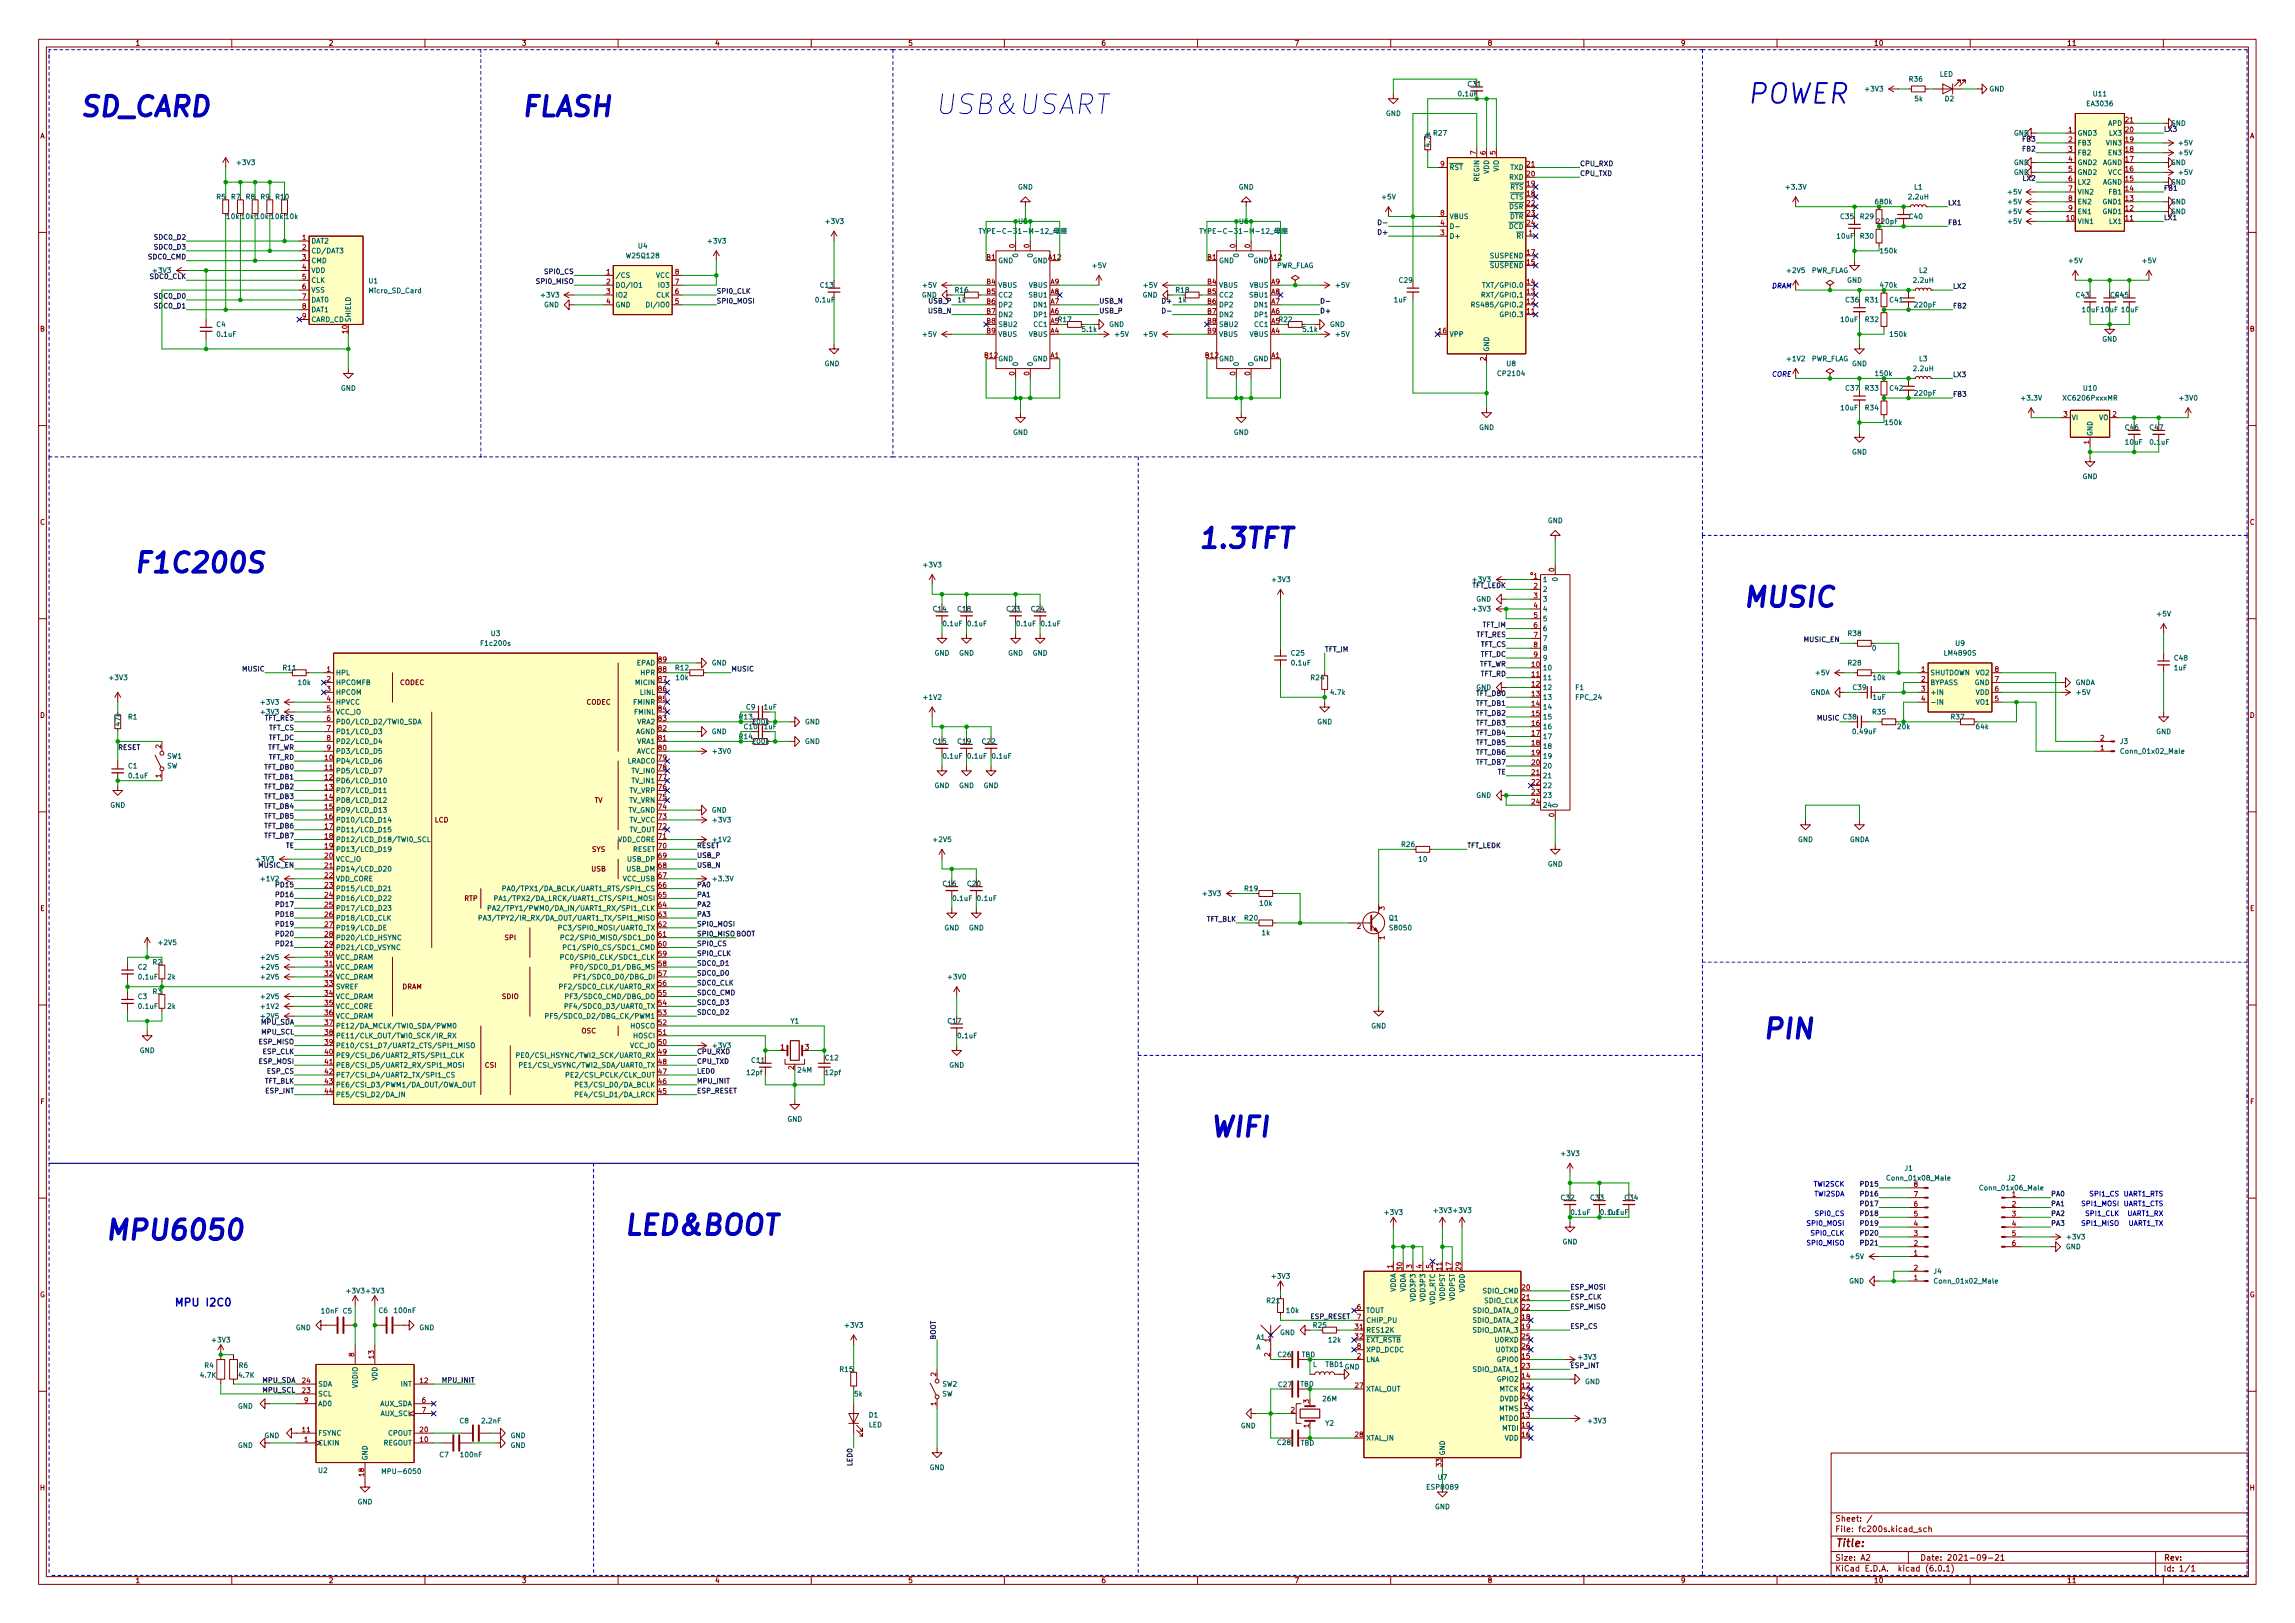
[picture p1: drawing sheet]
<svg xmlns="http://www.w3.org/2000/svg" width="594mm" height="420mm" viewBox="0 0 594 420" stroke-linecap="round" stroke-linejoin="round" font-family="sans-serif">
<defs><g id="words">
<g font-size="7.1" fill="#0000c2">
<text x="243.9" y="29.6">USB&amp;USART</text>
<text x="452.1" y="26.8">POWER</text>
<text x="20.3" y="30.1">SD_CARD</text>
<text x="134.6" y="30.1">FLASH</text>
<text x="309.9" y="141.9">1.3TFT</text>
<text x="34.3" y="148.3">F1C200S</text>
<text x="450.8" y="157.1">MUSIC</text>
<text x="455.9" y="268.9">PIN</text>
<text x="315.3" y="294.3">WIFI</text>
<text x="33.3" y="321">MPU6050</text>
<text x="163.5" y="319.7">LED&amp;BOOT</text>
</g>
<text font-size="2.8" fill="#0000c2" x="47.4" y="338.2">MPU I2C0</text>
<text font-size="2.8" fill="#840000" x="475" y="400.5">Title:</text>
<g font-size="2.1" fill="#840000">
<text x="475" y="393.9">Sheet: /</text>
<text x="475" y="396.6">File: fc200s.kicad_sch</text>
<text x="475" y="406.8">KiCad E.D.A. kicad (6.0.1)</text>
<text x="475" y="404">Size: A2</text>
<text x="497" y="404">Date: 2021-09-21</text>
<text x="560" y="404">Rev:</text>
<text x="560" y="406.8">Id: 1/1</text>
</g>
<g font-size="1.8" fill="#840000">
<text x="35" y="11.8">1</text>
<text x="85" y="11.8">2</text>
<text x="135" y="11.8">3</text>
<text x="185" y="11.8">4</text>
<text x="235" y="11.8">5</text>
<text x="285" y="11.8">6</text>
<text x="335" y="11.8">7</text>
<text x="385" y="11.8">8</text>
<text x="435" y="11.8">9</text>
<text x="485" y="11.8">10</text>
<text x="535" y="11.8">11</text>
<text x="10.3" y="35.8">A</text>
<text x="582.4" y="35.8">A</text>
<text x="485.9" y="58">220pF</text>
<text x="10.3" y="85.8">B</text>
<text x="582.4" y="85.8">B</text>
<text x="10.3" y="135.8">C</text>
<text x="582.4" y="135.8">C</text>
<text x="103.5" y="177.3">CODEC</text>
<text x="10.3" y="185.8">D</text>
<text x="151.7" y="182.4">CODEC</text>
<text x="582.4" y="185.8">D</text>
<text x="153.8" y="207.8">TV</text>
<text x="112.5" y="212.9">LCD</text>
<text x="153.2" y="220.5">SYS</text>
<text x="153.1" y="225.6">USB</text>
<text x="120.2" y="233.2">RTP</text>
<text x="10.4" y="235.8">E</text>
<text x="582.4" y="235.8">E</text>
<text x="130.7" y="243.4">SPI</text>
<text x="104" y="256.1">DRAM</text>
<text x="129.9" y="258.6">SDIO</text>
<text x="150.5" y="267.5">OSC</text>
<text x="125.5" y="276.4">CSI</text>
<text x="10.4" y="285.8">F</text>
<text x="582.5" y="285.8">F</text>
<text x="10.3" y="335.8">G</text>
<text x="582.3" y="335.8">G</text>
<text x="10.3" y="385.8">H</text>
<text x="582.4" y="385.8">H</text>
<text x="35" y="409.8">1</text>
<text x="85" y="409.8">2</text>
<text x="135" y="409.8">3</text>
<text x="185" y="409.8">4</text>
<text x="235" y="409.8">5</text>
<text x="285" y="409.8">6</text>
<text x="335" y="409.8">7</text>
<text x="385" y="409.8">8</text>
<text x="435" y="409.8">9</text>
<text x="485" y="409.8">10</text>
<text x="535" y="409.8">11</text>
</g>
<g font-size="1.8" fill="#006464">
<text x="380" y="22.4">C31</text>
<text x="483" y="23.7">+3V3</text>
<text x="494.3" y="21.1">R36</text>
<text x="502.1" y="19.9">LED</text>
<text x="514.9" y="23.7">GND</text>
<text x="377.6" y="24.9">0.1uF</text>
<text x="495.7" y="26.2">5k</text>
<text x="503.5" y="26.2">D2</text>
<text x="540.4" y="27.5">EA3036</text>
<text x="541.9" y="24.9">U11</text>
<text x="358.7" y="30">GND</text>
<text x="371.1" y="35.1">R27</text>
<text x="521.3" y="35.1">GND</text>
<text x="537.7" y="35.1">GND3</text>
<text x="545.7" y="32.6">APD</text>
<text x="546.2" y="35.1">LX3</text>
<text x="561.9" y="32.6">GND</text>
<text x="370.2" y="37.9" transform="rotate(-90 370.2 37.9)">4.7k</text>
<text x="537.7" y="37.6">FB3</text>
<text x="537.7" y="40.2">FB2</text>
<text x="545.5" y="37.6">VIN3</text>
<text x="546" y="40.2">EN3</text>
<text x="564.1" y="37.6">+5V</text>
<text x="564.1" y="40.2">+5V</text>
<text x="61.5" y="42.7">+3V3</text>
<text x="375.2" y="44">~{RST}</text>
<text x="382.9" y="46.9" transform="rotate(-90 382.9 46.9)">REGIN</text>
<text x="385.4" y="45.1" transform="rotate(-90 385.4 45.1)">VDD</text>
<text x="388" y="44.4" transform="rotate(-90 388 44.4)">VIO</text>
<text x="390.7" y="46.5">RXD</text>
<text x="390.9" y="44">TXD</text>
<text x="521.3" y="45.3">GND</text>
<text x="521.3" y="42.7">GND</text>
<text x="537.7" y="42.7">GND2</text>
<text x="537.7" y="45.3">GND2</text>
<text x="537.7" y="47.8">LX2</text>
<text x="544.2" y="47.8">AGND</text>
<text x="544.2" y="42.7">AGND</text>
<text x="545.7" y="45.3">VCC</text>
<text x="561.9" y="42.7">GND</text>
<text x="561.9" y="47.8">GND</text>
<text x="564.1" y="45.3">+5V</text>
<text x="56.1" y="51.6">R5</text>
<text x="59.9" y="51.6">R7</text>
<text x="63.7" y="51.6">R8</text>
<text x="67.5" y="51.6">R9</text>
<text x="71.4" y="51.6">R10</text>
<text x="263.5" y="49.1">GND</text>
<text x="320.6" y="49.1">GND</text>
<text x="357.8" y="51.6">+5V</text>
<text x="389.5" y="51.6">~{CTS}</text>
<text x="389.5" y="49.1">~{RTS}</text>
<text x="462.5" y="49.1">+3.3V</text>
<text x="485.6" y="52.9">680k</text>
<text x="494.2" y="51.6">2.2uH</text>
<text x="495.5" y="49.1">L1</text>
<text x="519.8" y="52.9">+5V</text>
<text x="519.8" y="50.3">+5V</text>
<text x="537.7" y="50.3">VIN2</text>
<text x="537.7" y="52.9">EN2</text>
<text x="544.5" y="52.9">GND1</text>
<text x="546.1" y="50.3">FB1</text>
<text x="561.9" y="52.9">GND</text>
<text x="58.7" y="56.7">10k</text>
<text x="62.6" y="56.7">10k</text>
<text x="66.4" y="56.7">10k</text>
<text x="70.2" y="56.7">10k</text>
<text x="74" y="56.7">10k</text>
<text x="213.9" y="58">+3V3</text>
<text x="375.2" y="56.7">VBUS</text>
<text x="389.4" y="54.1">~{DSR}</text>
<text x="389.5" y="56.7">~{DTR}</text>
<text x="476.5" y="56.7">C35</text>
<text x="481.6" y="56.7">R29</text>
<text x="494.3" y="56.7">C40</text>
<text x="519.8" y="55.4">+5V</text>
<text x="519.8" y="58">+5V</text>
<text x="537.7" y="58">VIN1</text>
<text x="537.7" y="55.4">EN1</text>
<text x="544.5" y="55.4">GND1</text>
<text x="546.2" y="58">LX1</text>
<text x="561.9" y="55.4">GND</text>
<text x="80.5" y="63">DAT2</text>
<text x="80.5" y="65.6">CD/DAT3</text>
<text x="165.2" y="64.3">U4</text>
<text x="183.4" y="63">+3V3</text>
<text x="375.2" y="61.8">D+</text>
<text x="391.3" y="61.8">~{RI}</text>
<text x="475.6" y="61.8">10uF</text>
<text x="481.6" y="61.8">R30</text>
<text x="486.9" y="65.6">150k</text>
<text x="39.7" y="70.7">+3V3</text>
<text x="80.5" y="68.1">CMD</text>
<text x="80.5" y="70.7">VDD</text>
<text x="159.3" y="71.9">/CS</text>
<text x="162.4" y="66.8">W25Q128</text>
<text x="169.7" y="71.9">VCC</text>
<text x="258.3" y="68.1">GND</text>
<text x="263.5" y="66.4" transform="rotate(-90 263.5 66.4)">0</text>
<text x="267.3" y="66.4" transform="rotate(-90 267.3 66.4)">0</text>
<text x="267.3" y="68.1">GND</text>
<text x="282.9" y="69.4">+5V</text>
<text x="315.5" y="68.1">GND</text>
<text x="320.7" y="66.4" transform="rotate(-90 320.7 66.4)">0</text>
<text x="324.5" y="66.4" transform="rotate(-90 324.5 66.4)">0</text>
<text x="324.5" y="68.1">GND</text>
<text x="330.3" y="69.4">PWR_FLAG</text>
<text x="384.5" y="69.4">~{SUSPEND}</text>
<text x="385.9" y="66.8">SUSPEND</text>
<text x="462.7" y="70.7">+2V5</text>
<text x="468.7" y="70.7">PWR_FLAG</text>
<text x="496.8" y="70.7">L2</text>
<text x="535.6" y="68.1">+5V</text>
<text x="554.7" y="68.1">+5V</text>
<text x="80.5" y="73.2">CLK</text>
<text x="80.5" y="75.7">VSS</text>
<text x="95.5" y="73.3">U1</text>
<text x="95.7" y="75.9">Micro_SD_Card</text>
<text x="140.2" y="77">+3V3</text>
<text x="159.3" y="74.5">DO/IO1</text>
<text x="159.3" y="77">IO2</text>
<text x="169.8" y="77">CLK</text>
<text x="170.6" y="74.5">IO3</text>
<text x="212.4" y="74.5">C13</text>
<text x="238.6" y="77">GND</text>
<text x="239" y="74.5">+5V</text>
<text x="247.3" y="75.7">R16</text>
<text x="258.3" y="74.5">VBUS</text>
<text x="258.3" y="77">CC2</text>
<text x="266.4" y="74.5">VBUS</text>
<text x="266.6" y="77">SBU1</text>
<text x="295.7" y="77">GND</text>
<text x="296.1" y="74.5">+5V</text>
<text x="304.4" y="75.7">R18</text>
<text x="315.5" y="74.5">VBUS</text>
<text x="315.5" y="77">CC2</text>
<text x="323.5" y="74.5">VBUS</text>
<text x="323.7" y="77">SBU1</text>
<text x="345.9" y="74.5">+5V</text>
<text x="362.3" y="73.2">C29</text>
<text x="384.5" y="77">RXT/GPIO.1</text>
<text x="384.7" y="74.5">TXT/GPIO.0</text>
<text x="478.1" y="73.2">GND</text>
<text x="486.9" y="74.5">470k</text>
<text x="495.4" y="73.2">2.2uH</text>
<text x="537.5" y="77">C43</text>
<text x="546.4" y="77">C44</text>
<text x="547.6" y="77">C45</text>
<text x="80.5" y="78.3">DAT0</text>
<text x="80.5" y="80.8">DAT1</text>
<text x="80.5" y="83.4">CARD_CD</text>
<text x="90.8" y="83.5" transform="rotate(-90 90.8 83.5)">SHIELD</text>
<text x="140.8" y="79.5">GND</text>
<text x="159.3" y="79.5">GND</text>
<text x="168.4" y="79.5">DI/IO0</text>
<text x="211.2" y="78.3">0.1uF</text>
<text x="247.9" y="78.3">1k</text>
<text x="258.3" y="79.5">DP2</text>
<text x="258.3" y="82.1">DN2</text>
<text x="267.7" y="79.5">DN1</text>
<text x="267.8" y="82.1">DP1</text>
<text x="305.1" y="78.3">1k</text>
<text x="315.5" y="79.5">DP2</text>
<text x="315.5" y="82.1">DN2</text>
<text x="324.9" y="79.5">DN1</text>
<text x="325" y="82.1">DP1</text>
<text x="360.9" y="78.3">1uF</text>
<text x="382.7" y="79.5">RS485/GPIO.2</text>
<text x="388.6" y="82.1">GPIO.3</text>
<text x="476.6" y="83.4">10uF</text>
<text x="477.8" y="78.3">C36</text>
<text x="482.9" y="83.4">R32</text>
<text x="482.9" y="78.3">R31</text>
<text x="489.3" y="78.3">C41</text>
<text x="495.8" y="79.5">220pF</text>
<text x="539.1" y="80.8">10uF 10uF</text>
<text x="549.2" y="80.8">10uF</text>
<text x="56.1" y="84.6">C4</text>
<text x="56.3" y="87.2">0.1uF</text>
<text x="239" y="87.2">+5V</text>
<text x="258.3" y="84.6">SBU2</text>
<text x="258.3" y="87.2">VBUS</text>
<text x="266.4" y="87.2">VBUS</text>
<text x="267.7" y="84.6">CC1</text>
<text x="280.2" y="85.9">5.1k</text>
<text x="287.1" y="84.6">GND</text>
<text x="288.7" y="87.2">+5V</text>
<text x="296.1" y="87.2">+5V</text>
<text x="315.5" y="84.6">SBU2</text>
<text x="315.5" y="87.2">VBUS</text>
<text x="323.5" y="87.2">VBUS</text>
<text x="324.9" y="84.6">CC1</text>
<text x="337.4" y="85.9">5.1k</text>
<text x="344.2" y="84.6">GND</text>
<text x="345.9" y="87.2">+5V</text>
<text x="375.2" y="87.2">VPP</text>
<text x="489.4" y="87.2">150k</text>
<text x="544.1" y="88.4">GND</text>
<text x="213.4" y="94.8">GND</text>
<text x="258.3" y="93.5">GND</text>
<text x="263.5" y="94.9" transform="rotate(-90 263.5 94.9)">0</text>
<text x="267.3" y="94.9" transform="rotate(-90 267.3 94.9)">0</text>
<text x="267.3" y="93.5">GND</text>
<text x="315.5" y="93.5">GND</text>
<text x="320.7" y="94.9" transform="rotate(-90 320.7 94.9)">0</text>
<text x="324.5" y="94.9" transform="rotate(-90 324.5 94.9)">0</text>
<text x="324.5" y="93.5">GND</text>
<text x="385.4" y="91.1" transform="rotate(-90 385.4 91.1)">GND</text>
<text x="390" y="94.8">U8</text>
<text x="462.7" y="93.5">+1V2</text>
<text x="468.7" y="93.5">PWR_FLAG</text>
<text x="479.4" y="94.8">GND</text>
<text x="496.8" y="93.5">L3</text>
<text x="88.2" y="101.1">GND</text>
<text x="388" y="97.3">CP2104</text>
<text x="477.8" y="101.1">C37</text>
<text x="482.9" y="101.1">R33</text>
<text x="485.6" y="97.3">150k</text>
<text x="489.3" y="101.1">C42</text>
<text x="495.4" y="96.1">2.2uH</text>
<text x="539.4" y="101.1">U10</text>
<text x="476.6" y="106.2">10uF</text>
<text x="482.9" y="106.2">R34</text>
<text x="495.8" y="102.4">220pF</text>
<text x="523.4" y="103.7">+3.3V</text>
<text x="534.4" y="103.7">XC6206PxxxMR</text>
<text x="564.3" y="103.7">+3V0</text>
<text x="262.2" y="112.6">GND</text>
<text x="319.3" y="112.6">GND</text>
<text x="382.8" y="111.3">GND</text>
<text x="488.1" y="110">150k</text>
<text x="536.2" y="108.8">VI</text>
<text x="541.7" y="112.9" transform="rotate(-90 541.7 112.9)">GND</text>
<text x="543.3" y="108.8">VO</text>
<text x="550.2" y="111.3">C46</text>
<text x="556.6" y="111.3">C47</text>
<text x="479.4" y="117.6">GND</text>
<text x="550.3" y="115.1">10uF</text>
<text x="556.7" y="115.1">0.1uF</text>
<text x="539.1" y="124">GND</text>
<text x="400.6" y="135.4">GND</text>
<text x="239.2" y="146.9">+3V3</text>
<text x="329.5" y="150.7">+3V3</text>
<text x="382.1" y="155.7">GND</text>
<text x="399.3" y="150.7">1</text>
<text x="399.3" y="153.2">2</text>
<text x="399.3" y="155.7">3</text>
<text x="403.2" y="150.3" transform="rotate(-90 403.2 150.3)">0</text>
<text x="241.6" y="158.3">C14</text>
<text x="248" y="158.3">C18</text>
<text x="260.7" y="158.3">C23</text>
<text x="267" y="158.3">C24</text>
<text x="381.4" y="158.3">+3V3</text>
<text x="399.3" y="158.3">4</text>
<text x="399.3" y="160.8">5</text>
<text x="558.5" y="159.6">+5V</text>
<text x="124.8" y="167.2">F1c200s</text>
<text x="127.1" y="164.6">U3</text>
<text x="244.2" y="162.1">0.1uF</text>
<text x="250.6" y="162.1">0.1uF</text>
<text x="263.3" y="162.1">0.1uF</text>
<text x="269.6" y="162.1">0.1uF</text>
<text x="399.3" y="163.4">6</text>
<text x="399.3" y="165.9">7</text>
<text x="478.4" y="164.6">R38</text>
<text x="506.2" y="167.2">U9</text>
<text x="73.3" y="173.5">R11</text>
<text x="164.8" y="172.3">EPAD</text>
<text x="174.9" y="173.5">R12</text>
<text x="184.2" y="172.3">GND</text>
<text x="241.9" y="169.7">GND</text>
<text x="248.2" y="169.7">GND</text>
<text x="260.9" y="169.7">GND</text>
<text x="267.3" y="169.7">GND</text>
<text x="334.3" y="169.7">C25</text>
<text x="334.4" y="172.3">0.1uF</text>
<text x="399.3" y="173.5">10</text>
<text x="399.3" y="168.4">8</text>
<text x="399.3" y="171">9</text>
<text x="478.4" y="172.3">R28</text>
<text x="484.6" y="168.4">0</text>
<text x="503.5" y="169.7">LM4890S</text>
<text x="562.8" y="173.5">1uF</text>
<text x="562.9" y="171">C48</text>
<text x="28.5" y="176.1">+3V3</text>
<text x="77.3" y="177.3">10k</text>
<text x="86.9" y="174.8">HPL</text>
<text x="86.9" y="177.3">HPCOMFB</text>
<text x="86.9" y="179.9">HPCOM</text>
<text x="164.7" y="177.3">MICIN</text>
<text x="165.7" y="179.9">LINL</text>
<text x="165.9" y="174.8">HPR</text>
<text x="175.1" y="176.1">10k</text>
<text x="339.4" y="176.1">R24</text>
<text x="344.6" y="179.9">4.7k</text>
<text x="399.3" y="176.1">11</text>
<text x="399.3" y="178.6">12</text>
<text x="407.9" y="178.6">F1</text>
<text x="468.5" y="179.9">GNDA</text>
<text x="470.1" y="174.8">+5V</text>
<text x="479.7" y="178.6">C39</text>
<text x="484.9" y="176.1">10k</text>
<text x="499.6" y="174.8">SHUTDOWN</text>
<text x="499.6" y="177.3">BYPASS</text>
<text x="499.6" y="179.9">+IN</text>
<text x="511.2" y="177.3">GND</text>
<text x="511.4" y="179.9">VDD</text>
<text x="511.6" y="174.8">VO2</text>
<text x="537.2" y="177.3">GNDA</text>
<text x="537.6" y="179.9">+5V</text>
<text x="67.7" y="182.4">+3V3</text>
<text x="86.9" y="182.4">HPVCC</text>
<text x="86.9" y="185">VCC_IO</text>
<text x="164.1" y="182.4">FMINR</text>
<text x="164.3" y="185">FMINL</text>
<text x="193.2" y="183.7">C9</text>
<text x="239.2" y="181.1">+1V2</text>
<text x="399.3" y="181.1">13</text>
<text x="399.3" y="183.7">14</text>
<text x="408" y="181.1">FPC_24</text>
<text x="484.8" y="185">R35</text>
<text x="484.8" y="181.1">1uF</text>
<text x="499.6" y="182.4">-IN</text>
<text x="511.6" y="182.4">VO1</text>
<text x="31.1" y="187.8" transform="rotate(-90 31.1 187.8)">47k</text>
<text x="33.2" y="186.2">R1</text>
<text x="86.9" y="187.5">PD0/LCD_D2/TWI0_SDA</text>
<text x="86.9" y="190">PD1/LCD_D3</text>
<text x="164.5" y="190">AGND</text>
<text x="165" y="187.5">VRA2</text>
<text x="184.2" y="190">GND</text>
<text x="191.4" y="191.3">R14</text>
<text x="192.7" y="188.8">C10</text>
<text x="194.9" y="187.5">200k</text>
<text x="208.3" y="187.5">GND</text>
<text x="340.9" y="187.5">GND</text>
<text x="399.3" y="186.2">15</text>
<text x="399.3" y="188.8">16</text>
<text x="399.3" y="191.3">17</text>
<text x="479.8" y="190">0.49uF</text>
<text x="491.3" y="188.8">20k</text>
<text x="505.1" y="186.2">R37</text>
<text x="511.6" y="188.8">64k</text>
<text x="558.1" y="190">GND</text>
<text x="43.3" y="196.4">SW1</text>
<text x="86.9" y="197.7">PD4/LCD_D6</text>
<text x="86.9" y="192.6">PD2/LCD_D4</text>
<text x="86.9" y="195.1">PD3/LCD_D5</text>
<text x="162.5" y="197.7">LRADC0</text>
<text x="164.7" y="195.1">AVCC</text>
<text x="165" y="192.6">VRA1</text>
<text x="184.7" y="195.1">+3V0</text>
<text x="194.9" y="192.6">200k</text>
<text x="208.3" y="192.6">GND</text>
<text x="241.6" y="192.6">C15</text>
<text x="244.2" y="196.4">0.1uF</text>
<text x="248" y="192.6">C19</text>
<text x="250.6" y="196.4">0.1uF</text>
<text x="254.3" y="192.6">C22</text>
<text x="256.9" y="196.4">0.1uF</text>
<text x="399.3" y="193.8">18</text>
<text x="399.3" y="196.4">19</text>
<text x="548.8" y="192.6">J3</text>
<text x="549.5" y="195.1">Conn_01x02_Male</text>
<text x="33.2" y="198.9">C1</text>
<text x="33.4" y="201.5">0.1uF</text>
<text x="43.2" y="198.9">SW</text>
<text x="86.9" y="200.2">PD5/LCD_D7</text>
<text x="86.9" y="202.7">PD6/LCD_D10</text>
<text x="163.7" y="202.7">TV_IN1</text>
<text x="163.7" y="200.2">TV_IN0</text>
<text x="399.3" y="198.9">20</text>
<text x="399.3" y="201.5">21</text>
<text x="28.5" y="209.1">GND</text>
<text x="86.9" y="205.3">PD7/LCD_D11</text>
<text x="86.9" y="207.8">PD8/LCD_D12</text>
<text x="162.7" y="207.8">TV_VRN</text>
<text x="162.8" y="205.3">TV_VRP</text>
<text x="241.9" y="204">GND</text>
<text x="248.2" y="204">GND</text>
<text x="254.6" y="204">GND</text>
<text x="382.1" y="206.5">GND</text>
<text x="399.3" y="204">22</text>
<text x="399.3" y="206.5">23</text>
<text x="399.3" y="209.1">24</text>
<text x="403.2" y="209.2" transform="rotate(-90 403.2 209.2)">0</text>
<text x="86.9" y="210.4">PD9/LCD_D13</text>
<text x="86.9" y="212.9">PD10/LCD_D14</text>
<text x="86.9" y="215.4">PD11/LCD_D15</text>
<text x="162.5" y="210.4">TV_GND</text>
<text x="162.7" y="215.4">TV_OUT</text>
<text x="162.7" y="212.9">TV_VCC</text>
<text x="184.2" y="210.4">GND</text>
<text x="184.7" y="212.9">+3V3</text>
<text x="86.9" y="218">PD12/LCD_D18/TWI0_SCL</text>
<text x="86.9" y="220.5">PD13/LCD_D19</text>
<text x="159.8" y="218">VDD_CORE</text>
<text x="163.8" y="220.5">RESET</text>
<text x="241.8" y="218">+2V5</text>
<text x="362.9" y="219.2">R26</text>
<text x="465.4" y="218">GND</text>
<text x="478.7" y="218">GNDA</text>
<text x="66.4" y="223.1">+3V3</text>
<text x="86.9" y="223.1">VCC_IO</text>
<text x="86.9" y="225.6">PD14/LCD_D20</text>
<text x="162.2" y="225.6">USB_DM</text>
<text x="162.5" y="223.1">USB_DP</text>
<text x="367.3" y="223.1">10</text>
<text x="400.6" y="224.3">GND</text>
<text x="67.7" y="228.1">+1V2</text>
<text x="86.9" y="228.1">VDD_CORE</text>
<text x="86.9" y="230.7">PD15/LCD_D21</text>
<text x="86.9" y="233.2">PD16/LCD_D22</text>
<text x="131.6" y="233.2">PA1/TPX2/DA_LRCK/UART1_CTS/SPI1_MOSI</text>
<text x="133.7" y="230.7">PA0/TPX1/DA_BCLK/UART1_RTS/SPI1_CS</text>
<text x="161.2" y="228.1">VCC_USB</text>
<text x="184.7" y="228.1">+3.3V</text>
<text x="244.1" y="229.4">C16</text>
<text x="246.8" y="233.2">0.1uF</text>
<text x="250.5" y="229.4">C20</text>
<text x="253.1" y="233.2">0.1uF</text>
<text x="311.5" y="231.9">+3V3</text>
<text x="322.2" y="230.7">R19</text>
<text x="86.9" y="235.8">PD17/LCD_D23</text>
<text x="86.9" y="238.3">PD18/LCD_CLK</text>
<text x="128.4" y="238.3">PA3/TPY2/IR_RX/DA_OUT/UART1_TX/SPI1_MISO</text>
<text x="130.9" y="235.8">PA2/TPY1/PWM0/DA_IN/UART1_RX/SPI1_CLK</text>
<text x="322.2" y="238.3">R20</text>
<text x="326.2" y="234.5">10k</text>
<text x="359.6" y="238.3">Q1</text>
<text x="41.2" y="244.6">+2V5</text>
<text x="86.9" y="240.8">PD19/LCD_DE</text>
<text x="86.9" y="243.4">PD20/LCD_HSYNC</text>
<text x="86.9" y="245.9">PD21/LCD_VSYNC</text>
<text x="146.8" y="240.8">PC3/SPI0_MOSI/UART0_TX</text>
<text x="147.9" y="243.4">PC2/SPI0_MISO/SDC1_D0</text>
<text x="148.2" y="245.9">PC1/SPI0_CS/SDC1_CMD</text>
<text x="244.4" y="240.8">GND</text>
<text x="250.8" y="240.8">GND</text>
<text x="326.7" y="242.1">1k</text>
<text x="360" y="240.8">S8050</text>
<text x="35.7" y="251">C2</text>
<text x="39.6" y="249.7">R2</text>
<text x="67.7" y="248.5">+2V5</text>
<text x="67.7" y="251">+2V5</text>
<text x="86.9" y="248.5">VCC_DRAM</text>
<text x="86.9" y="251">VCC_DRAM</text>
<text x="147.5" y="248.5">PC0/SPI0_CLK/SDC1_CLK</text>
<text x="149.9" y="251">PF0/SDC0_D1/DBG_MS</text>
<text x="36" y="253.5">0.1uF</text>
<text x="39.6" y="257.3">R3</text>
<text x="43.4" y="253.5">2k</text>
<text x="67.7" y="253.5">+2V5</text>
<text x="86.9" y="253.5">VCC_DRAM</text>
<text x="86.9" y="256.1">SVREF</text>
<text x="146.8" y="256.1">PF2/SDC0_CLK/UART0_RX</text>
<text x="150.8" y="253.5">PF1/SDC0_D0/DBG_DI</text>
<text x="245.6" y="253.5">+3V0</text>
<text x="35.7" y="258.6">C3</text>
<text x="36" y="261.2">0.1uF</text>
<text x="43.4" y="261.2">2k</text>
<text x="67.7" y="258.6">+2V5</text>
<text x="67.7" y="263.7">+2V5</text>
<text x="67.7" y="261.2">+1V2</text>
<text x="86.9" y="258.6">VCC_DRAM</text>
<text x="86.9" y="261.2">VCC_CORE</text>
<text x="86.9" y="263.7">VCC_DRAM</text>
<text x="144.2" y="263.7">PF5/SDC0_D2/DBG_CK/PWM1</text>
<text x="148.1" y="258.6">PF3/SDC0_CMD/DBG_DO</text>
<text x="148.3" y="261.2">PF4/SDC0_D3/UART0_TX</text>
<text x="86.9" y="266.2">PE12/DA_MCLK/TWI0_SDA/PWM0</text>
<text x="86.9" y="268.8">PE11/CLK_OUT/TWI0_SCK/IR_RX</text>
<text x="163.2" y="266.2">HOSCO</text>
<text x="164.1" y="268.8">HOSCI</text>
<text x="204.7" y="265">Y1</text>
<text x="245.4" y="265">C17</text>
<text x="248.1" y="268.8">0.1uF</text>
<text x="354.9" y="266.2">GND</text>
<text x="36.1" y="272.6">GND</text>
<text x="86.9" y="271.3">PE10/CS1_D7/UART2_CTS/SPI1_MISO</text>
<text x="86.9" y="273.9">PE9/CSI_D6/UART2_RTS/SPI1_CLK</text>
<text x="136.5" y="273.9">PE0/CSI_HSYNC/TWI2_SCK/UART0_RX</text>
<text x="163.1" y="271.3">VCC_IO</text>
<text x="184.7" y="271.3">+3V3</text>
<text x="194.6" y="275.1">C11</text>
<text x="213.7" y="274.5">C12</text>
<text x="86.9" y="276.4">PE8/CSI_D5/UART2_RX/SPI1_MOSI</text>
<text x="86.9" y="278.9">PE7/CSI_D4/UART2_TX/SPI1_CS</text>
<text x="86.9" y="281.5">PE6/CSI_D3/PWM1/DA_OUT/OWA_OUT</text>
<text x="136.7" y="276.4">PE1/CSI_VSYNC/TWI2_SDA/UART0_TX</text>
<text x="148.2" y="278.9">PE2/CSI_PCLK/CLK_OUT</text>
<text x="150.7" y="281.5">PE3/CSI_D0/DA_BCLK</text>
<text x="193.4" y="278.3">12pf</text>
<text x="206.6" y="277.7">24M</text>
<text x="213.8" y="278.3">12pf</text>
<text x="245.7" y="276.4">GND</text>
<text x="86.9" y="284">PE5/CSI_D2/DA_IN</text>
<text x="150.7" y="284">PE4/CSI_D1/DA_LRCK</text>
<text x="203.8" y="290.4">GND</text>
<text x="404.3" y="299.3">+3V3</text>
<text x="488.9" y="305.6">Conn_01x08_Male</text>
<text x="493.1" y="303.1">J1</text>
<text x="519.7" y="305.6">J2</text>
<text x="404.2" y="310.7">C32</text>
<text x="411.8" y="310.7">C33</text>
<text x="420.6" y="310.7">C34</text>
<text x="495.4" y="307.3">8</text>
<text x="513" y="308.1">Conn_01x06_Male</text>
<text x="358.6" y="314.5">+3V3</text>
<text x="371.3" y="314">+3V3 +3V3</text>
<text x="404.4" y="322.1">GND</text>
<text x="534.7" y="323.4">GND</text>
<text x="535.2" y="320.8">+3V3</text>
<text x="479" y="325.9">+5V</text>
<text x="500.6" y="329.7">J4</text>
<text x="89.9" y="334.8">+3V3 +3V3</text>
<text x="329.4" y="331">+3V3</text>
<text x="361.3" y="334.6" transform="rotate(-90 361.3 334.6)">VDDA</text>
<text x="363.9" y="334.6" transform="rotate(-90 363.9 334.6)">VDDA</text>
<text x="379.1" y="334.6" transform="rotate(-90 379.1 334.6)">VDDD</text>
<text x="383.9" y="334.8">SDIO_CMD</text>
<text x="478.6" y="332.3">GND</text>
<text x="501.2" y="332.3">Conn_01x02_Male</text>
<text x="83.3" y="340">10nF</text>
<text x="88.8" y="340">C5</text>
<text x="98.1" y="339.9">C6</text>
<text x="102.2" y="339.9">100nF</text>
<text x="328" y="337.4">R21</text>
<text x="333.1" y="339.9">10k</text>
<text x="353.6" y="339.9">TOUT</text>
<text x="366.4" y="336.5" transform="rotate(-90 366.4 336.5)">VDD3P3</text>
<text x="368.9" y="336.5" transform="rotate(-90 368.9 336.5)">VDD3P3</text>
<text x="371.5" y="338" transform="rotate(-90 371.5 338)">VDD_RTC</text>
<text x="374" y="336.8" transform="rotate(-90 374 336.8)">VDDPST</text>
<text x="376.6" y="336.8" transform="rotate(-90 376.6 336.8)">VDDPST</text>
<text x="381" y="339.9">SDIO_DATA_0</text>
<text x="384.2" y="337.4">SDIO_CLK</text>
<text x="55.1" y="347.5">+3V3</text>
<text x="76.5" y="344.3">GND</text>
<text x="108.5" y="344.3">GND</text>
<text x="218.9" y="343.7">+3V3</text>
<text x="325.2" y="346.8">A1</text>
<text x="331.3" y="345.6">GND</text>
<text x="340" y="343.7">R25</text>
<text x="344" y="347.5">12k</text>
<text x="353.6" y="345">RES12K</text>
<text x="353.6" y="347.5">~{EXT_RSTB}</text>
<text x="353.6" y="342.4">CHIP_PU</text>
<text x="381" y="342.4">SDIO_DATA_2</text>
<text x="381" y="345">SDIO_DATA_3</text>
<text x="387.2" y="347.5">U0RXD</text>
<text x="325.1" y="349.4">A</text>
<text x="330.9" y="351.3">C26</text>
<text x="336.9" y="351.3">TBD</text>
<text x="339.8" y="353.9">L</text>
<text x="343.1" y="353.9">TBD1</text>
<text x="353.6" y="352.6">LNA</text>
<text x="353.6" y="350.1">XPD_DCDC</text>
<text x="387.4" y="350.1">U0TXD</text>
<text x="387.8" y="352.6">GPIO0</text>
<text x="408.7" y="352">+3V3</text>
<text x="52" y="356.7">4.7K</text>
<text x="53" y="354.1">R4</text>
<text x="61.9" y="354.1">R6</text>
<text x="61.9" y="356.7">4.7K</text>
<text x="82.3" y="358.9">SDA</text>
<text x="92.6" y="359.3" transform="rotate(-90 92.6 359.3)">VDDIO</text>
<text x="97.7" y="357.5" transform="rotate(-90 97.7 357.5)">VDD</text>
<text x="103.8" y="358.9">INT</text>
<text x="217.5" y="355.1">R15</text>
<text x="243.9" y="358.9">SW2</text>
<text x="331" y="359.1">C27</text>
<text x="336.5" y="358.9">TBD</text>
<text x="348" y="354.5">GND</text>
<text x="381" y="355.1">SDIO_DATA_1</text>
<text x="387.8" y="357.7">GPIO2</text>
<text x="410.3" y="358.3">GND</text>
<text x="61.6" y="364.7">GND</text>
<text x="82.3" y="361.5">SCL</text>
<text x="82.3" y="364">AD0</text>
<text x="98.2" y="364">AUX_SDA</text>
<text x="221.2" y="361.5">5k</text>
<text x="243.8" y="361.5">SW</text>
<text x="342.5" y="362.8">26M</text>
<text x="353.6" y="360.2">XTAL_OUT</text>
<text x="388" y="365.3">MTMS</text>
<text x="388.1" y="360.2">MTCK</text>
<text x="388.2" y="362.8">DVDD</text>
<text x="82.3" y="371.6">FSYNC</text>
<text x="98.4" y="366.6">AUX_SCL</text>
<text x="100.5" y="371.6">CPOUT</text>
<text x="119" y="368.5">C8</text>
<text x="124.8" y="368.5">2.2nF</text>
<text x="224.8" y="369.5">LED</text>
<text x="225" y="366.9">D1</text>
<text x="321.1" y="369.7">GND</text>
<text x="343.1" y="369.1">Y2</text>
<text x="388" y="367.8">MTDO</text>
<text x="388.9" y="370.4">MTDI</text>
<text x="411.2" y="368.5">+3V3</text>
<text x="61.6" y="374.8">GND</text>
<text x="68.4" y="372.3">GND</text>
<text x="82.3" y="374.2">CLKIN</text>
<text x="99.1" y="374.2">REGOUT</text>
<text x="113.8" y="377.2">C7</text>
<text x="119.4" y="377.2">100nF</text>
<text x="132.1" y="372.3">GND</text>
<text x="132.1" y="374.8">GND</text>
<text x="330.7" y="374.1">C28</text>
<text x="336.6" y="374.2">TBD</text>
<text x="353.6" y="372.9">XTAL_IN</text>
<text x="374" y="376.9" transform="rotate(-90 374 376.9)">GND</text>
<text x="389.5" y="372.9">VDD</text>
<text x="82.4" y="381.3">U2</text>
<text x="95.1" y="378.1" transform="rotate(-90 95.1 378.1)">GND</text>
<text x="99.7" y="381.6">MPU-6050</text>
<text x="240.6" y="380.5">GND</text>
<text x="372.2" y="383.1">U7</text>
<text x="92.5" y="389.4">GND</text>
<text x="369.6" y="385.6">ESP8089</text>
<text x="371.4" y="390.7">GND</text>
</g>
<g font-size="1.8" fill="#a90000">
<text x="535.4" y="34.2">1</text>
<text x="550.2" y="34.2">20</text>
<text x="550.2" y="31.7">21</text>
<text x="382" y="40" transform="rotate(-90 382 40)">7</text>
<text x="384.6" y="40" transform="rotate(-90 384.6 40)">6</text>
<text x="387.1" y="40" transform="rotate(-90 387.1 40)">5</text>
<text x="535.4" y="36.7">2</text>
<text x="535.4" y="39.3">3</text>
<text x="535.4" y="41.8">4</text>
<text x="550.2" y="41.8">17</text>
<text x="550.2" y="39.3">18</text>
<text x="550.2" y="36.7">19</text>
<text x="372.9" y="43.1">9</text>
<text x="395.3" y="45.6">20</text>
<text x="395.3" y="43.1">21</text>
<text x="535.4" y="44.4">5</text>
<text x="535.4" y="46.9">6</text>
<text x="550.2" y="46.9">15</text>
<text x="550.2" y="44.4">16</text>
<text x="395.3" y="50.7">18</text>
<text x="395.3" y="48.2">19</text>
<text x="395.3" y="53.3">22</text>
<text x="535.4" y="49.4">7</text>
<text x="535.4" y="52">8</text>
<text x="550.2" y="52">13</text>
<text x="550.2" y="49.4">14</text>
<text x="372.9" y="58.3">4</text>
<text x="372.9" y="55.8">8</text>
<text x="395.3" y="55.8">23</text>
<text x="395.3" y="58.3">24</text>
<text x="535" y="57.1">10</text>
<text x="535.4" y="54.5">9</text>
<text x="550.2" y="57.1">11</text>
<text x="550.2" y="54.5">12</text>
<text x="78.2" y="62.1">1</text>
<text x="78.2" y="64.7">2</text>
<text x="262.6" y="64.2" transform="rotate(-90 262.6 64.2)">0</text>
<text x="266.4" y="64.2" transform="rotate(-90 266.4 64.2)">0</text>
<text x="319.8" y="64.2" transform="rotate(-90 319.8 64.2)">0</text>
<text x="323.6" y="64.2" transform="rotate(-90 323.6 64.2)">0</text>
<text x="372.9" y="60.9">3</text>
<text x="395.3" y="66">17</text>
<text x="395.7" y="60.9">1</text>
<text x="78.2" y="67.2">3</text>
<text x="78.2" y="69.8">4</text>
<text x="157" y="71">1</text>
<text x="174.8" y="71">8</text>
<text x="255.4" y="67.2">B1</text>
<text x="271.4" y="67.2">A12</text>
<text x="312.6" y="67.2">B1</text>
<text x="328.6" y="67.2">A12</text>
<text x="395.3" y="68.5">15</text>
<text x="78.2" y="72.3">5</text>
<text x="78.2" y="74.8">6</text>
<text x="78.2" y="77.4">7</text>
<text x="157" y="73.6">2</text>
<text x="157" y="76.1">3</text>
<text x="174.8" y="76.1">6</text>
<text x="174.8" y="73.6">7</text>
<text x="255.4" y="73.6">B4</text>
<text x="255.4" y="76.1">B5</text>
<text x="271.9" y="76.1">A8</text>
<text x="271.9" y="73.6">A9</text>
<text x="312.6" y="73.6">B4</text>
<text x="312.6" y="76.1">B5</text>
<text x="329.1" y="76.1">A8</text>
<text x="329.1" y="73.6">A9</text>
<text x="395.3" y="76.1">13</text>
<text x="395.3" y="73.6">14</text>
<text x="78.2" y="79.9">8</text>
<text x="78.2" y="82.5">9</text>
<text x="157" y="78.7">4</text>
<text x="174.8" y="78.7">5</text>
<text x="255.4" y="78.7">B6</text>
<text x="255.4" y="81.2">B7</text>
<text x="255.4" y="83.7">B8</text>
<text x="271.9" y="81.2">A6</text>
<text x="271.9" y="78.7">A7</text>
<text x="312.6" y="78.7">B6</text>
<text x="312.6" y="81.2">B7</text>
<text x="312.6" y="83.7">B8</text>
<text x="329.1" y="81.2">A6</text>
<text x="329.1" y="78.7">A7</text>
<text x="395.3" y="81.2">11</text>
<text x="395.3" y="78.7">12</text>
<text x="89.9" y="86.2" transform="rotate(-90 89.9 86.2)">10</text>
<text x="255.4" y="86.3">B9</text>
<text x="271.9" y="86.3">A4</text>
<text x="312.6" y="86.3">B9</text>
<text x="329.1" y="86.3">A4</text>
<text x="372.4" y="86.3">16</text>
<text x="254.9" y="92.6">B12</text>
<text x="271.9" y="92.6">A1</text>
<text x="312.1" y="92.6">B12</text>
<text x="329.1" y="92.6">A1</text>
<text x="384.6" y="93.4" transform="rotate(-90 384.6 93.4)">2</text>
<text x="262.6" y="97.2" transform="rotate(-90 262.6 97.2)">0</text>
<text x="266.4" y="97.2" transform="rotate(-90 266.4 97.2)">0</text>
<text x="319.8" y="97.2" transform="rotate(-90 319.8 97.2)">0</text>
<text x="323.6" y="97.2" transform="rotate(-90 323.6 97.2)">0</text>
<text x="534.2" y="107.9">3</text>
<text x="546.9" y="107.9">2</text>
<text x="540.8" y="115" transform="rotate(-90 540.8 115)">1</text>
<text x="397" y="149.8">1</text>
<text x="402.3" y="148" transform="rotate(-90 402.3 148)">0</text>
<text x="397" y="152.3">2</text>
<text x="397" y="154.9">3</text>
<text x="397" y="157.4">4</text>
<text x="397" y="159.9">5</text>
<text x="397" y="162.5">6</text>
<text x="397" y="165">7</text>
<text x="397" y="167.6">8</text>
<text x="84.6" y="173.9">1</text>
<text x="170.5" y="173.9">88</text>
<text x="170.5" y="171.4">89</text>
<text x="396.5" y="172.6">10</text>
<text x="397" y="170.1">9</text>
<text x="497.3" y="173.9">1</text>
<text x="516.4" y="173.9">8</text>
<text x="84.6" y="176.4">2</text>
<text x="84.6" y="179">3</text>
<text x="170.5" y="179">86</text>
<text x="170.5" y="176.4">87</text>
<text x="396.5" y="175.2">11</text>
<text x="396.5" y="177.7">12</text>
<text x="497.3" y="176.4">2</text>
<text x="497.3" y="179">3</text>
<text x="516.4" y="179">6</text>
<text x="516.4" y="176.4">7</text>
<text x="84.6" y="181.5">4</text>
<text x="84.6" y="184.1">5</text>
<text x="170.5" y="184.1">84</text>
<text x="170.5" y="181.5">85</text>
<text x="396.5" y="180.3">13</text>
<text x="396.5" y="182.8">14</text>
<text x="396.5" y="185.3">15</text>
<text x="497.3" y="181.5">4</text>
<text x="516.4" y="181.5">5</text>
<text x="84.6" y="186.6">6</text>
<text x="84.6" y="189.1">7</text>
<text x="84.6" y="191.7">8</text>
<text x="170.5" y="191.7">81</text>
<text x="170.5" y="189.1">82</text>
<text x="170.5" y="186.6">83</text>
<text x="396.5" y="187.9">16</text>
<text x="396.5" y="190.4">17</text>
<text x="543.7" y="191.7">2</text>
<text x="41.7" y="193.7" transform="rotate(-90 41.7 193.7)">2</text>
<text x="84.1" y="196.8">10</text>
<text x="84.6" y="194.2">9</text>
<text x="170.5" y="196.8">79</text>
<text x="170.5" y="194.2">80</text>
<text x="396.5" y="193">18</text>
<text x="396.5" y="195.5">19</text>
<text x="543.7" y="194.2">1</text>
<text x="41.7" y="201.3" transform="rotate(-90 41.7 201.3)">1</text>
<text x="84.1" y="199.3">11</text>
<text x="84.1" y="201.8">12</text>
<text x="170.5" y="201.8">77</text>
<text x="170.5" y="199.3">78</text>
<text x="396.5" y="198">20</text>
<text x="396.5" y="200.6">21</text>
<text x="396.5" y="203.1">22</text>
<text x="84.1" y="204.4">13</text>
<text x="84.1" y="206.9">14</text>
<text x="84.1" y="209.5">15</text>
<text x="170.5" y="209.5">74</text>
<text x="170.5" y="206.9">75</text>
<text x="170.5" y="204.4">76</text>
<text x="396.5" y="205.7">23</text>
<text x="396.5" y="208.2">24</text>
<text x="84.1" y="212">16</text>
<text x="84.1" y="214.5">17</text>
<text x="170.5" y="214.5">72</text>
<text x="170.5" y="212">73</text>
<text x="402.3" y="211.5" transform="rotate(-90 402.3 211.5)">0</text>
<text x="84.1" y="217.1">18</text>
<text x="84.1" y="219.6">19</text>
<text x="170.5" y="219.6">70</text>
<text x="170.5" y="217.1">71</text>
<text x="84.1" y="222.2">20</text>
<text x="84.1" y="224.7">21</text>
<text x="84.1" y="227.2">22</text>
<text x="170.5" y="227.2">67</text>
<text x="170.5" y="224.7">68</text>
<text x="170.5" y="222.2">69</text>
<text x="84.1" y="229.8">23</text>
<text x="84.1" y="232.3">24</text>
<text x="170.5" y="232.3">65</text>
<text x="170.5" y="229.8">66</text>
<text x="84.1" y="234.9">25</text>
<text x="84.1" y="237.4">26</text>
<text x="84.1" y="239.9">27</text>
<text x="170.5" y="239.9">62</text>
<text x="170.5" y="237.4">63</text>
<text x="170.5" y="234.9">64</text>
<text x="358.4" y="235.6" transform="rotate(-90 358.4 235.6)">3</text>
<text x="84.1" y="242.5">28</text>
<text x="84.1" y="245">29</text>
<text x="170.5" y="245">60</text>
<text x="170.5" y="242.5">61</text>
<text x="351.3" y="240.5">2</text>
<text x="358.4" y="243.2" transform="rotate(-90 358.4 243.2)">1</text>
<text x="84.1" y="247.6">30</text>
<text x="84.1" y="250.1">31</text>
<text x="170.5" y="250.1">58</text>
<text x="170.5" y="247.6">59</text>
<text x="84.1" y="252.6">32</text>
<text x="84.1" y="255.2">33</text>
<text x="84.1" y="257.7">34</text>
<text x="170.5" y="257.7">55</text>
<text x="170.5" y="255.2">56</text>
<text x="170.5" y="252.6">57</text>
<text x="84.1" y="260.3">35</text>
<text x="84.1" y="262.8">36</text>
<text x="170.5" y="262.8">53</text>
<text x="170.5" y="260.3">54</text>
<text x="84.1" y="265.3">37</text>
<text x="84.1" y="267.9">38</text>
<text x="170.5" y="267.9">51</text>
<text x="170.5" y="265.3">52</text>
<text x="84.1" y="270.4">39</text>
<text x="84.1" y="273">40</text>
<text x="84.1" y="275.5">41</text>
<text x="170.5" y="275.5">48</text>
<text x="170.5" y="273">49</text>
<text x="170.5" y="270.4">50</text>
<text x="202.1" y="271.7">1</text>
<text x="208.4" y="271.7">3</text>
<text x="84.1" y="278">42</text>
<text x="84.1" y="280.6">43</text>
<text x="170.5" y="280.6">46</text>
<text x="170.5" y="278">47</text>
<text x="205.5" y="276.9" transform="rotate(-90 205.5 276.9)">2</text>
<text x="84.1" y="283.1">44</text>
<text x="170.5" y="283.1">45</text>
<text x="495.4" y="309.8">7</text>
<text x="520.8" y="309.8">1</text>
<text x="495.4" y="317.4">4</text>
<text x="495.4" y="314.9">5</text>
<text x="495.4" y="312.3">6</text>
<text x="520.8" y="312.3">2</text>
<text x="520.8" y="314.9">3</text>
<text x="520.8" y="317.4">4</text>
<text x="495.4" y="322.5">2</text>
<text x="495.4" y="320">3</text>
<text x="520.8" y="320">5</text>
<text x="520.8" y="322.5">6</text>
<text x="360.4" y="328.3" transform="rotate(-90 360.4 328.3)">1</text>
<text x="363" y="328.8" transform="rotate(-90 363 328.8)">30</text>
<text x="365.5" y="328.3" transform="rotate(-90 365.5 328.3)">3</text>
<text x="368" y="328.3" transform="rotate(-90 368 328.3)">4</text>
<text x="370.6" y="328.3" transform="rotate(-90 370.6 328.3)">5</text>
<text x="373.1" y="328.8" transform="rotate(-90 373.1 328.8)">11</text>
<text x="375.7" y="328.8" transform="rotate(-90 375.7 328.8)">17</text>
<text x="378.2" y="328.8" transform="rotate(-90 378.2 328.8)">29</text>
<text x="495.4" y="328.8">2</text>
<text x="495.4" y="325">1</text>
<text x="394" y="333.9">20</text>
<text x="495.4" y="331.4">1</text>
<text x="351.3" y="339">6</text>
<text x="351.3" y="341.5">7</text>
<text x="394" y="341.5">18</text>
<text x="394" y="336.5">21</text>
<text x="394" y="339">22</text>
<text x="328.7" y="347.4" transform="rotate(-90 328.7 347.4)">1</text>
<text x="350.8" y="344.1">31</text>
<text x="350.8" y="346.6">32</text>
<text x="394" y="344.1">19</text>
<text x="394" y="346.6">25</text>
<text x="91.7" y="351.2" transform="rotate(-90 91.7 351.2)">8</text>
<text x="96.8" y="351.7" transform="rotate(-90 96.8 351.7)">13</text>
<text x="328.7" y="351.2" transform="rotate(-90 328.7 351.2)">2</text>
<text x="351.3" y="351.7">2</text>
<text x="351.3" y="349.2">8</text>
<text x="394" y="351.7">15</text>
<text x="394" y="349.2">26</text>
<text x="78.3" y="358.1">24</text>
<text x="108.7" y="358.1">12</text>
<text x="242.3" y="356.3" transform="rotate(-90 242.3 356.3)">2</text>
<text x="350.8" y="359.3">27</text>
<text x="394" y="359.3">12</text>
<text x="394" y="356.8">14</text>
<text x="394" y="354.2">23</text>
<text x="78.3" y="360.6">23</text>
<text x="78.8" y="363.1">9</text>
<text x="109.2" y="363.1">6</text>
<text x="109.2" y="365.7">7</text>
<text x="242.3" y="363.9" transform="rotate(-90 242.3 363.9)">1</text>
<text x="334.2" y="365.7">2</text>
<text x="338.8" y="363.2" transform="rotate(-90 338.8 363.2)">3</text>
<text x="394" y="361.9">24</text>
<text x="394.5" y="364.4">9</text>
<text x="78.3" y="370.8">11</text>
<text x="108.7" y="370.8">20</text>
<text x="338.8" y="369.6" transform="rotate(-90 338.8 369.6)">1</text>
<text x="394" y="369.5">10</text>
<text x="394" y="366.9">13</text>
<text x="78.8" y="373.3">1</text>
<text x="108.7" y="373.3">10</text>
<text x="350.8" y="372">28</text>
<text x="394" y="372">16</text>
<text x="94.2" y="382.2" transform="rotate(-90 94.2 382.2)">18</text>
<text x="373.1" y="379.6" transform="rotate(-90 373.1 379.6)">33</text>
</g>
<g font-size="1.8" fill="#0f0f0f">
<text x="560.1" y="34.1">LX3</text>
<text x="523.7" y="36.6">FB3</text>
<text x="523.7" y="39.2">FB2</text>
<text x="408.9" y="45.5">CPU_TXD</text>
<text x="408.9" y="43">CPU_RXD</text>
<text x="523.8" y="46.8">LX2</text>
<text x="504.2" y="53.2">LX1</text>
<text x="560.1" y="49.3">FB1</text>
<text x="504.2" y="58.2">FB1</text>
<text x="560.1" y="57">LX1</text>
<text x="40.3" y="64.6">SDC0_D3</text>
<text x="40.3" y="62">SDC0_D2</text>
<text x="357.1" y="60.8">D+</text>
<text x="38.5" y="67.1">SDC0_CMD</text>
<text x="141.3" y="70.9">SPI0_CS</text>
<text x="38.9" y="72.2">SDC0_CLK</text>
<text x="40.3" y="77.3">SDC0_D0</text>
<text x="139.3" y="73.5">SPI0_MISO</text>
<text x="185.4" y="76">SPI0_CLK</text>
<text x="505.5" y="74.7">LX2</text>
<text x="40.3" y="79.8">SDC0_D1</text>
<text x="185.4" y="78.6">SPI0_MOSI</text>
<text x="240.4" y="81.1">USB_N</text>
<text x="240.5" y="78.6">USB_P</text>
<text x="284.5" y="81.1">USB_P</text>
<text x="284.5" y="78.6">USB_N</text>
<text x="301.2" y="78.6">D+</text>
<text x="341.6" y="81.1">D+</text>
<text x="505.5" y="79.8">FB2</text>
<text x="505.5" y="97.6">LX3</text>
<text x="505.5" y="102.7">FB3</text>
<text x="380.9" y="152.2">TFT_LEDK</text>
<text x="381.4" y="150.7">+3V3</text>
<text x="382" y="164.9">TFT_RES</text>
<text x="383.2" y="167.5">TFT_CS</text>
<text x="383.7" y="162.4">TFT_IM</text>
<text x="467.1" y="166.2">MUSIC_EN</text>
<text x="62.9" y="173.8">MUSIC</text>
<text x="189.2" y="173.8">MUSIC</text>
<text x="342.9" y="168.7">TFT_IM</text>
<text x="382.7" y="172.5">TFT_WR</text>
<text x="383.1" y="170">TFT_DC</text>
<text x="382.1" y="178.6">GND</text>
<text x="383.1" y="175.1">TFT_RD</text>
<text x="67.7" y="185">+3V3</text>
<text x="382.1" y="180.2">TFT_DB0</text>
<text x="382.1" y="182.7">TFT_DB1</text>
<text x="382.1" y="185.2">TFT_DB2</text>
<text x="68.3" y="186.5">TFT_RES</text>
<text x="69.4" y="191.6">TFT_DC</text>
<text x="69.5" y="189.1">TFT_CS</text>
<text x="382.1" y="187.8">TFT_DB3</text>
<text x="382.1" y="190.3">TFT_DB4</text>
<text x="30.5" y="194.1">RESET</text>
<text x="69" y="194.1">TFT_WR</text>
<text x="69.4" y="196.7">TFT_RD</text>
<text x="382.1" y="195.4">TFT_DB6</text>
<text x="382.1" y="192.9">TFT_DB5</text>
<text x="382.1" y="197.9">TFT_DB7</text>
<text x="68.4" y="199.2">TFT_DB0</text>
<text x="68.4" y="201.8">TFT_DB1</text>
<text x="387.6" y="200.5">TE</text>
<text x="68.4" y="204.3">TFT_DB2</text>
<text x="68.4" y="206.8">TFT_DB3</text>
<text x="68.4" y="209.4">TFT_DB4</text>
<text x="68.4" y="211.9">TFT_DB5</text>
<text x="68.4" y="214.5">TFT_DB6</text>
<text x="68.4" y="217">TFT_DB7</text>
<text x="73.9" y="219.5">TE</text>
<text x="180.3" y="219.5">RESET</text>
<text x="184.7" y="218">+1V2</text>
<text x="379.7" y="219.5">TFT_LEDK</text>
<text x="67.1" y="224.6">MUSIC_EN</text>
<text x="180.3" y="224.6">USB_N</text>
<text x="180.3" y="222.1">USB_P</text>
<text x="71.8" y="232.2">PD16</text>
<text x="71.8" y="229.7">PD15</text>
<text x="180.3" y="229.7">PA0</text>
<text x="180.3" y="232.2">PA1</text>
<text x="71.8" y="237.3">PD18</text>
<text x="71.8" y="239.9">PD19</text>
<text x="71.8" y="234.8">PD17</text>
<text x="180.3" y="234.8">PA2</text>
<text x="180.3" y="237.3">PA3</text>
<text x="180.3" y="239.9">SPI0_MOSI</text>
<text x="312.2" y="238.6">TFT_BLK</text>
<text x="71.8" y="244.9">PD21</text>
<text x="71.8" y="242.4">PD20</text>
<text x="180.3" y="242.4">SPI0_MISO BOOT</text>
<text x="180.3" y="244.9">SPI0_CS</text>
<text x="180.3" y="250">SDC0_D1</text>
<text x="180.3" y="247.5">SPI0_CLK</text>
<text x="180.3" y="255.1">SDC0_CLK</text>
<text x="180.3" y="257.6">SDC0_CMD</text>
<text x="180.3" y="252.6">SDC0_D0</text>
<text x="180.3" y="260.2">SDC0_D3</text>
<text x="180.3" y="262.7">SDC0_D2</text>
<text x="67.6" y="265.3">MPU_SDA</text>
<text x="67.7" y="267.8">MPU_SCL</text>
<text x="67.2" y="270.3">ESP_MISO</text>
<text x="67.2" y="275.4">ESP_MOSI</text>
<text x="68" y="272.9">ESP_CLK</text>
<text x="180.3" y="275.4">CPU_TXD</text>
<text x="180.3" y="272.9">CPU_RXD</text>
<text x="68.3" y="280.5">TFT_BLK</text>
<text x="69.2" y="278">ESP_CS</text>
<text x="180.3" y="280.5">MPU_INIT</text>
<text x="180.3" y="278">LED0</text>
<text x="68.8" y="283">ESP_INT</text>
<text x="180.3" y="283">ESP_RESET</text>
<text x="482" y="309.7">PD16</text>
<text x="482" y="307.2">PD15</text>
<text x="530.9" y="309.7">PA0</text>
<text x="482" y="312.2">PD17</text>
<text x="482" y="314.8">PD18</text>
<text x="482" y="317.3">PD19</text>
<text x="530.9" y="314.8">PA2</text>
<text x="530.9" y="312.2">PA1</text>
<text x="530.9" y="317.3">PA3</text>
<text x="482" y="322.4">PD21</text>
<text x="482" y="319.9">PD20</text>
<text x="406.4" y="333.8">ESP_MOSI</text>
<text x="339.1" y="341.5">ESP_RESET</text>
<text x="406.4" y="338.9">ESP_MISO</text>
<text x="406.4" y="336.4">ESP_CLK</text>
<text x="242.2" y="346.9" transform="rotate(-90 242.2 346.9)">BOOT</text>
<text x="406.4" y="344">ESP_CS</text>
<text x="67.8" y="358">MPU_SDA</text>
<text x="114.7" y="358">MPU_INIT</text>
<text x="406.4" y="354.2">ESP_INT</text>
<text x="67.8" y="360.5">MPU_SCL</text>
<text x="220.6" y="379.3" transform="rotate(-90 220.6 379.3)">LED0</text>
</g>
<g font-size="1.8" fill="#009600">
<text x="263.7" y="58">U5</text>
<text x="320.8" y="58">U6</text>
<text x="271.9" y="83.7">A5R17</text>
<text x="329.1" y="83.7">A5R22</text>
<text x="197.8" y="183.7">1uF</text>
<text x="191.4" y="186.2">R13</text>
<text x="197.8" y="188.8">1uF</text>
<text x="470.6" y="186.5">MUSIC C38</text>
<text x="406.8" y="314.5">0.1uF</text>
<text x="414.4" y="314.5">0.1uF</text>
<text x="416.6" y="314.5">0.1uF</text>
</g>
<g font-size="1.8" fill="#0000c2">
<text x="458.5" y="74.7">DRAM</text>
<text x="458.5" y="97.5">CORE</text>
<text x="469.6" y="309.7">TWI2SDA</text>
<text x="469.6" y="307.2">TWI2SCK</text>
<text x="541.4" y="309.7">SPI1_CS UART1_RTS</text>
<text x="468.2" y="317.3">SPI0_MOSI</text>
<text x="470.2" y="314.8">SPI0_CS</text>
<text x="539.3" y="312.2">SPI1_MOSI UART1_CTS</text>
<text x="539.3" y="317.3">SPI1_MISO</text>
<text x="540.2" y="314.8">SPI1_CLK</text>
<text x="550.7" y="314.8">UART1_RX</text>
<text x="550.9" y="317.3">UART1_TX</text>
<text x="468.2" y="322.4">SPI0_MISO</text>
<text x="469.1" y="319.9">SPI0_CLK</text>
</g>
</g></defs>
<g fill="none" stroke="#840000" stroke-width=".26">
<path d="M10 10.2h574v400h-574zM12 12.2h570v396h-570zM60 10.2v2M110 10.2v2M160 10.2v2M210 10.2v2M260 10.2v2M310 10.2v2M360 10.2v2M410 10.2v2M460 10.2v2M510 10.2v2"/>
<path d="M536.6 11.8h.7M560 10.2v2M360.7 24.3v1.3h1.2l-1.2 1.2-1.3-1.2h1.3M368.8 35.2h1.5v3.6h-1.5zM369.6 38.8v.7M382.3 38.3v2.5M384.8 38.3v2.5M387.3 38.3v2.5M488.9 23l1.3 .8M488.9 23h2.6M490.2 22.3l-1.3 .7M494 23h.8"/>
<path d="M494.8 22.3h3.5v1.5h-3.5zM498.3 23h.8M500.4 23h7.6M502.9 21.8l2.6 1.2-2.6 1.3zM505.5 21.8v2.5M507.5 21.5v-.8h-.8h.8l-1.5 1.6M508.8 21.5v-.8h-.8h.8l-1.6 1.6M511.8 23h1.3v-1.2l1.2 1.2-1.2 1.3v-1.3M525.8 34.5v-1.3l-1.3 1.3 1.3 1.2v-1.2h1.2M534.7 34.5h2.5M534.7 37h2.5M534.7 39.5h2.5"/>
<path d="M537.2 29.4h12.7v30.5h-12.7zM549.9 31.9h2.5M560.1 31.9h1.2v-1.3l1.3 1.3-1.3 1.3v-1.3M560.1 37h2.5M560.1 39.5h2.5M561.3 36.2l1.3 .8M561.3 38.8l1.3 .7M562.6 37l-1.3 .8M562.6 39.5l-1.3 .8M57.7 51.7h1.5v3.6h-1.5zM58.4 40.8l-.7 1.3M58.4 40.8v2.5"/>
<path d="M58.4 40.8l.8 1.3M61.5 51.7h1.5v3.6h-1.5zM65.3 51.7h1.5v3.6h-1.5zM69.1 51.7h1.5v3.6h-1.5zM72.9 51.7h1.5v3.6h-1.5zM215.9 59.9v2.5M215.9 59.9l-.8 1.2M215.9 59.9l.8 1.2M265.4 52.2h-1.2l1.2-1.2 1.3 1.2h-1.3v1.3M322.6 52.2h-1.3l1.3-1.2 1.2 1.2h-1.2v1.3M359.4 53.5l-.8 1.3M359.4 53.5v2.5"/>
<path d="M359.4 53.5l.8 1.3M372.1 43.3h2.5M372.1 58.6h2.5M372.1 56h2.5M374.6 40.8h20.4v50.8h-20.4zM395 43.3h2.5M464.8 51v2.5M464.8 51l-.7 1.2M464.8 51l.8 1.2M480.1 56v2.1M480.1 59.1v2M485.6 59.4h1.6v3.5h-1.6z"/>
<path d="M485.6 54.3h1.6v3.5h-1.6zM486.4 53.5v.8M486.4 58.6v.8M492.8 53.5v2M492.8 56.6v2M494 53.5h.5l.2-.3 .3-.2 .4 .1 .2 .4 .1-.3 .4-.2 .3 .1 .2 .4 .1-.3 .4-.2 .3 .1 .2 .4 .1-.3 .4-.2 .4 .1 .1 .4h.5M524.5 52.2l1.3 .8M524.5 52.2h2.5M524.5 57.3h2.5M524.5 49.7h2.5M524.5 54.8h2.5M524.5 49.7l1.3 .8"/>
<path d="M524.5 54.8l1.3 .7M524.5 57.3l1.3 .8M525.8 44.6v-1.3l-1.3 1.3 1.3 1.3v-1.3h1.2M525.8 42.1v-1.3l-1.3 1.3 1.3 1.2v-1.2h1.2M525.8 51.5l-1.3 .7M525.8 48.9l-1.3 .8M525.8 54l-1.3 .8M525.8 56.6l-1.3 .7M534.7 52.2h2.5M534.7 42.1h2.5M534.7 44.6h2.5M534.7 47.2h2.5"/>
<path d="M534.7 49.7h2.5M534.7 54.8h2.5M549.9 57.3h2.5M560.1 42.1h1.2v-1.3l1.3 1.3-1.3 1.2v-1.2M560.1 52.2h1.2v-1.2l1.3 1.2-1.3 1.3v-1.3M560.1 54.8h1.2v-1.3l1.3 1.3-1.3 1.2v-1.2M560.1 47.2h1.2v-1.3l1.3 1.3-1.3 1.2v-1.2M560.1 44.6h2.5M561.3 43.9l1.3 .7M562.6 44.6l-1.3 .8M10 60.2h2M45.7 70l1.3 .8"/>
<path d="M45.7 70h2.6M47 69.3l-1.3 .7M77.5 70h2.5M77.5 62.4h2.5M77.5 64.9h2.5M77.5 67.5h2.5M77.5 72.6h2.5M77.5 75.1h2.5M77.5 77.6h2.5M80 61.1h14v22.9h-14zM146 76.4h2.6M146 76.4l1.3 .7"/>
<path d="M147.3 78.9v-1.3l-1.3 1.3 1.3 1.3v-1.3h1.3M147.3 75.6l-1.3 .8M156.2 73.8h2.5M156.2 76.4h2.5M156.2 71.3h2.5M156.2 78.9h2.5M158.7 68.7h15.3v12.7h-15.3zM174 73.8h2.5M174 76.4h2.5M174 71.3h2.5M174 78.9h2.5M185.4 64.9l-.7 1.3"/>
<path d="M185.4 64.9v2.6M185.4 64.9l.8 1.3M215.9 75.6v2M243.8 73.8h2.6M243.8 73.8l1.3 .8M245.1 76.4v-1.3l-1.3 1.3 1.3 1.2v-1.2h1.3M245.1 73.1l-1.3 .7M249.7 75.6h3.5v1.5h-3.5zM253.2 76.4h.8M257.8 64.9h14v30.5h-14zM262.9 62.4v2.5M266.7 62.4v2.5"/>
<path d="M284.5 71.3l-.8 1.3M284.5 71.3v2.5M284.5 71.3l.7 1.3M301 73.8h2.5M301 73.8l1.3 .8M302.3 76.4v-1.3l-1.3 1.3 1.3 1.2v-1.2h1.2M302.3 73.1l-1.3 .7M306.8 75.6h3.6v1.5h-3.6zM310.4 76.4h.7M315 64.9h13.9v30.5h-13.9zM320 62.4v2.5M323.8 62.4v2.5"/>
<path d="M335.3 72.6l1-.7-1-.6-1 .6 1 .7v1.2M335.3 73.8h.1M341.6 73.8h2.6M342.9 73.1l1.3 .7M344.2 73.8l-1.3 .8M365.8 72.6v2M365.8 75.6v2M372.1 61.1h2.5M395 61.1h2.5M464.8 72.6v2.5M464.8 72.6l-.7 1.2M464.8 72.6l.8 1.2"/>
<path d="M473.7 73.8l1-.6-1-.6-1 .6 1 .6v1.3M473.7 75.1h.1M480.1 67.5v1.2h1.2l-1.2 1.3-1.3-1.3h1.3M481.3 77.6v2.1M486.4 62.9v.8M486.9 75.9h1.5v3.5h-1.5zM487.7 75.1v.8M487.7 79.4v1.5M494 75.1v2M494 78.1v2.1M495.3 75.1h.5l.2-.4 .3-.1 .4 .1 .1 .4 .2-.4 .3-.1 .4 .1 .1 .4 .2-.4 .3-.1 .4 .1 .2 .4 .1-.4 .4-.1 .3 .1 .2 .4h.5M537.2 70l-.8 1.3"/>
<path d="M537.2 70v2.6M537.2 70l.8 1.3M541 78.1v2.1M546.1 78.1v2.1M551.2 78.1v2.1M556.3 70l-.8 1.3M556.3 70v2.6M556.3 70l.7 1.3M582 60.2h2M53.3 82.7v2.1M53.3 85.8v2M77.5 80.2h2.5"/>
<path d="M77.5 82.7h2.5M90.2 95.4v1.3h1.2l-1.2 1.3-1.3-1.3h1.3M215.9 89.1v1.2h1.3l-1.3 1.3-1.3-1.3h1.3M243.8 86.5h2.6M243.8 86.5l1.3 .8M245.1 85.8l-1.3 .7M262.9 95.4v2.6M266.7 95.4v2.6M276.4 83.2h3.5v1.6h-3.5zM279.9 84h.8M283.2 84h1.3v-1.3l1.2 1.3-1.2 1.3v-1.3M284.5 86.5h2.5"/>
<path d="M285.7 85.8l1.3 .7M287 86.5l-1.3 .8M301 86.5h2.5M301 86.5l1.3 .8M302.3 85.8l-1.3 .7M320 95.4v2.6M323.8 95.4v2.6M333.5 83.2h3.6v1.6h-3.6zM337.1 84h.7M340.4 84h1.2v-1.3l1.3 1.3-1.3 1.3v-1.3M341.6 86.5h2.6M342.9 85.8l1.3 .7"/>
<path d="M344.2 86.5l-1.3 .8M384.8 91.6v2.5M395 81.4h2.5M464.8 95.4l-.7 1.3M464.8 95.4v2.6M464.8 95.4l.8 1.3M473.7 96.7l1-.6-1-.7-1 .7 1 .6v1.3M473.7 98h.1M481.3 89.1v1.2h1.3l-1.3 1.3-1.2-1.3h1.2M481.3 80.7v2M486.9 80.9h1.5v3.6h-1.5zM486.9 98.7h1.5v3.6h-1.5z"/>
<path d="M487.7 84.5v.8M487.7 98v.7M494 98v2M495.3 98h.5l.2-.4 .3-.1 .4 .1 .1 .4 .2-.4 .3-.1 .4 .1 .1 .4 .2-.4 .3-.1 .4 .1 .2 .4 .1-.4 .4-.1 .3 .1 .2 .4h.5M546.1 84v1.3h-1.3l1.3 1.2 1.3-1.2h-1.3M10 110.2h2M264.2 106.8v1.3h-1.3l1.3 1.3 1.2-1.3h-1.2M321.3 106.8v1.3h-1.3l1.3 1.3 1.3-1.3h-1.3M384.8 105.6v1.2h1.3l-1.3 1.3-1.3-1.3h1.3M481.3 111.9v1.3h1.3l-1.3 1.3-1.2-1.3h1.2M481.3 100.5v2M481.3 103.5v2.1"/>
<path d="M486.9 103.8h1.5v3.6h-1.5zM487.7 102.3v1.5M487.7 107.4v.7M494 101v2M525.8 105.6l-.8 1.2M525.8 105.6v2.5M525.8 105.6l.7 1.2M533.4 108.1h2.5M535.9 106.2h10.2v7h-10.2zM541 118.3v1.2h1.3l-1.3 1.3-1.3-1.3h1.3M541 113.2v2.5M546.1 108.1h2.5"/>
<path d="M552.4 112.4v2.1M558.8 112.4v2.1M566.4 105.6l-.7 1.2M566.4 105.6v2.5M566.4 105.6l.8 1.2M582 110.2h2M402.6 138.6h1.3l-1.3-1.3-1.3 1.3h1.3v1.3M241.3 148.8l-.8 1.2M241.3 148.8v2.5M241.3 148.8l.8 1.2M243.8 159.4v2.1M250.2 159.4v2.1"/>
<path d="M262.9 159.4v2.1M269.2 159.4v2.1M331.5 152.6v2.5M331.5 152.6l-.8 1.2M331.5 152.6l.7 1.2M387.3 150h2.6M387.3 157.6h2.6M387.3 150l1.3 .8M387.3 157.6l1.3 .8M388.6 155.1v-1.3l-1.3 1.3 1.3 1.3v-1.3h1.3M388.6 149.3l-1.3 .7M388.6 156.9l-1.3 .7"/>
<path d="M396.2 150h2.6M396.2 152.6h2.6M396.2 155.1h2.6M396.2 157.6h2.6M398.8 148.8h7.6v60.9h-7.6zM402.6 146.2v2.6M10 160.2h2M30.5 179.2v2.6M30.5 179.2l-.8 1.3M30.5 179.2l.7 1.3M74.9 174.2h.8M75.7 173.4h3.5v1.5h-3.5z"/>
<path d="M79.2 174.2h.8M83.8 174.2h2.6M83.8 176.7h2.6M83.8 179.2h2.6M86.4 169.1h83.8v116.8h-83.8zM101.6 174.2v7.6M160 171.6v22.9M177.8 174.2h.8M178.6 173.4h3.5v1.5h-3.5zM180.3 171.6h1.3v-1.3l1.3 1.3-1.3 1.3v-1.3M182.1 174.2h.8M243.8 164v1.3h1.3l-1.3 1.2-1.2-1.2h1.2"/>
<path d="M250.2 164v1.3h1.3l-1.3 1.2-1.3-1.2h1.3M262.9 164v1.3h1.3l-1.3 1.2-1.3-1.2h1.3M269.2 164v1.3h1.3l-1.3 1.2-1.2-1.2h1.2M331.5 167.8v2M331.5 170.9v2M342.1 174.9h1.6v3.6h-1.6zM342.9 174.2v.7M342.9 178.5v.7M388.6 178v-1.3l-1.3 1.3 1.3 1.2v-1.2h1.3M396.2 160.2h2.6M396.2 175.4h2.6M396.2 162.7h2.6"/>
<path d="M396.2 165.3h2.6M396.2 167.8h2.6M396.2 170.3h2.6M475 174.2h2.5M475 174.2l1.2 .7M476.2 179.2v-1.2l-1.2 1.2 1.2 1.3v-1.3h1.3M476.2 173.4l-1.2 .8M480.1 174.2h.7M480.1 166.5h.7M480.8 165.8h3.6v1.5h-3.6zM480.8 173.4h3.6v1.5h-3.6zM484.4 174.2h.7"/>
<path d="M484.4 179.2h2M484.4 166.5h.7M496.6 174.2h2.5M496.6 176.7h2.5M496.6 179.2h2.5M499.1 171.6h16.5v12.7h-16.5zM515.6 174.2h2.6M515.6 176.7h2.6M515.6 179.2h2.6M533.4 176.7h1.3v-1.3l1.2 1.3-1.2 1.3v-1.3M533.4 179.2h2.5M534.7 178.5l1.2 .7"/>
<path d="M535.9 179.2l-1.2 .8M560.1 161.5l-.8 1.2M560.1 161.5v2.5M560.1 169.1v2M560.1 172.1v2.1M560.1 161.5l.7 1.2M582 160.2h2M29.7 185.1h1.5v3.5h-1.5zM30.5 184.3v.8M30.5 188.6v.8M30.5 197v2.1M40.1 195.5l1.6 3"/>
<path d="M41.9 191.9v2.6M41.9 199.6v2.5M73.7 181.8h2.5M73.7 184.3h2.5M73.7 181.8l1.2 .7M73.7 184.3l1.2 .8M74.9 181l-1.2 .8M74.9 183.6l-1.2 .7M83.8 199.6h2.6M83.8 181.8h2.6M83.8 184.3h2.6M83.8 186.9h2.6"/>
<path d="M83.8 189.4h2.6M83.8 191.9h2.6M83.8 194.5h2.6M111.8 184.3v61M160 197v17.8M170.2 191.9h2.5M180.3 189.4h1.3v-1.3l1.3 1.3-1.3 1.3v-1.3M180.3 194.5h2.6M181.6 193.7l1.3 .8M182.9 194.5l-1.3 .7M194.3 184.3h2M195.1 186.1h3.5v1.5h-3.5z"/>
<path d="M195.1 191.2h3.5v1.5h-3.5zM197.4 184.3h2M197.4 189.4h2M198.6 186.9h.8M198.6 191.9h.8M204.5 186.9h1.2v-1.3l1.3 1.3-1.3 1.2v-1.2M204.5 191.9h1.2v-1.2l1.3 1.2-1.3 1.3v-1.3M241.3 183v2.6M241.3 183l-.8 1.3M241.3 183l.8 1.3M243.8 198.3v1.3h1.3l-1.3 1.2-1.2-1.2h1.2M243.8 193.7v2"/>
<path d="M250.2 198.3v1.3h1.3l-1.3 1.2-1.3-1.2h1.3M250.2 193.7v2M256.5 198.3v1.3h1.3l-1.3 1.2-1.2-1.2h1.2M256.5 193.7v2M342.9 181.8v1.2h1.3l-1.3 1.3-1.3-1.3h1.3M481.8 186.9h2.1M486.4 186.9h.8M487.2 186.1h3.5v1.5h-3.5zM490.7 186.9h.8M496.6 181.8h2.5M507.5 186.1h3.5v1.5h-3.5zM511 186.9h.8"/>
<path d="M515.6 181.8h2.6M542.3 191.9h4.2M542.3 194.5h4.2M560.1 184.3v1.3h1.2l-1.2 1.3-1.3-1.3h1.3M10 210.2h2M30.5 203.4v1.2h1.2l-1.2 1.3-1.3-1.3h1.3M30.5 200.1v2M160 217.3v2.6M170.2 217.3h2.5M180.3 209.7h1.3v-1.3l1.3 1.3-1.3 1.3v-1.3M180.3 217.3h2.6M180.3 212.3h2.6"/>
<path d="M181.6 211.5l1.3 .8M181.6 216.6l1.3 .7M182.9 212.3l-1.3 .7M182.9 217.3l-1.3 .8M243.8 219.9v2.5M243.8 219.9l-.7 1.2M243.8 219.9l.8 1.2M366.5 219.1h3.6v1.5h-3.6zM370.1 219.9h.7M388.6 205.9v-1.3l-1.3 1.3 1.3 1.3v-1.3h1.3M396.2 200.8h2.6M402.6 218.6v1.3h1.3l-1.3 1.2-1.3-1.2h1.3"/>
<path d="M402.6 209.7v2.6M467.4 212.3v1.2h-1.3l1.3 1.3 1.2-1.3h-1.2M481.3 212.3v1.2h1.3l-1.3 1.3-1.2-1.3h1.2M582 210.2h2M72.4 222.4l1.3 .8M72.4 222.4h2.5M73.7 221.7l-1.3 .7M73.7 227.5l1.2 .8M73.7 227.5h2.5M74.9 226.7l-1.2 .8M83.8 225h2.6M124.5 230v5.1"/>
<path d="M160 222.4v5.1M180.3 227.5h2.6M181.6 226.7l1.3 .8M182.9 227.5l-1.3 .8M246.4 235.1v1.3h1.2l-1.2 1.3-1.3-1.3h1.3M246.4 230.5v2.1M252.7 235.1v1.3h1.3l-1.3 1.3-1.2-1.3h1.2M252.7 230.5v2.1M317.5 231.3l1.3 .8M317.5 231.3h2.5M318.8 230.5l-1.3 .8M325.9 238.2h3.5v1.5h-3.5z"/>
<path d="M325.9 230.5h3.5v1.6h-3.5zM329.4 238.9h.8M329.4 231.3h.8M349.2 238.9h5.8M355 239.6l1.9 1.9v2.5M356.9 233.8v2.6l-1.9 1.9M33 249.1v2M33 252.1v2.1M33 256.7v2M33 259.8v2M38.1 242.7l-.8 1.3M38.1 242.7v2.6"/>
<path d="M38.1 242.7l.8 1.3M41.1 249.9h1.6v3.5h-1.6zM41.1 257.5h1.6v3.5h-1.6zM41.9 253.4v.8M73.7 250.4h2.5M73.7 247.8l1.2 .8M73.7 247.8h2.5M73.7 250.4l1.2 .7M73.7 252.9l1.2 .8M73.7 252.9h2.5M73.7 258l1.2 .7M73.7 258h2.5"/>
<path d="M74.9 247.1l-1.2 .7M74.9 249.6l-1.2 .8M74.9 252.1l-1.2 .8M74.9 257.2l-1.2 .8M74.9 259.8l-1.2 .7M83.8 250.4h2.6M101.6 247.8v15.3M137.2 240.2v7.6M137.2 250.4v12.7M170.2 242.7h2.5M247.6 255.4v2.6M247.6 255.4l-.7 1.3"/>
<path d="M247.6 255.4l.8 1.3M10 260.2h2M38.1 266.9v1.2h1.3l-1.3 1.3-1.3-1.3h1.3M41.9 261v.8M73.7 263.1l1.2 .7M73.7 263.1h2.5M73.7 260.5l1.2 .8M73.7 260.5h2.5M74.9 262.3l-1.2 .8M83.8 275.8h2.6M124.5 265.6v17.8M132.1 270.7v12.7"/>
<path d="M160 265.6v2.5M170.2 268.1h2.5M180.3 270.7h2.6M181.6 269.9l1.3 .8M182.9 270.7l-1.3 .7M198.1 276.3v2M203.2 274.2v1.3h5.1v-1.3M203.2 271.9h.6M207.6 271.9h.7M213.4 273.2v2.1M213.4 276.3v2M247.6 270.7v1.2h1.3l-1.3 1.3-1.2-1.3h1.2"/>
<path d="M247.6 266.1v2M356.9 260.5v1.3h1.2l-1.2 1.3-1.3-1.3h1.3M582 260.2h2M205.7 284.6v1.3h1.3l-1.3 1.3-1.2-1.3h1.2M10 310.2h2M360.7 315.1v2.6M360.7 315.1l-.8 1.3M360.7 315.1l.7 1.3M373.4 315.1v2.6M373.4 315.1l-.8 1.3M373.4 315.1l.7 1.3M378.5 315.1l-.8 1.3"/>
<path d="M378.5 315.1v2.6M378.5 315.1l.7 1.3M406.4 316.4v1.3h1.3l-1.3 1.2-1.3-1.2h1.3M406.4 301.2v2.5M406.4 311.8v2.1M406.4 301.2l-.8 1.2M406.4 301.2l.8 1.2M414 311.8v2.1M421.6 311.8v2.1M494 317.7h4.2M494 315.1h4.2M494 312.6h4.2"/>
<path d="M494 310h4.2M494 307.5h4.2M519 317.7h4.2M519 315.1h4.2M519 312.6h4.2M519 310h4.2M532.1 319.4l1.3 .8M582 310.2h2M91.9 335.4l-.7 1.3M91.9 335.4v2.6M91.9 335.4l.8 1.3M97 335.4l-.7 1.3"/>
<path d="M97 335.4v2.6M97 335.4l.8 1.3M330.7 336.2h1.5v3.6h-1.5zM331.5 331.6v2.6M331.5 335.4v.8M331.5 339.8v.7M331.5 331.6l-.8 1.3M331.5 331.6l.7 1.3M350.5 339.3h2.6M353.1 329.1h40.6v48.3h-40.6zM360.7 326.6v2.5M365.8 326.6v2.5"/>
<path d="M368.3 326.6v2.5M370.8 326.6v2.5M373.4 326.6v2.5M393.7 336.7h2.5M483.9 325.3l1.2 .8M483.9 325.3h2.5M485.1 331.6v-1.2l-1.2 1.2 1.2 1.3v-1.3h1.3M485.1 324.5l-1.2 .8M494 329.1h4.2M494 331.6h4.2M494 325.3h4.2M494 322.7h4.2"/>
<path d="M494 320.2h4.2M519 322.7h4.2M519 320.2h4.2M530.9 322.7h1.2v-1.2l1.3 1.2-1.3 1.3v-1.3M530.9 320.2h2.5M533.4 320.2l-1.3 .8M56.1 352h2.1v5h-2.1zM57.1 348.1v3.9M57.1 357v1.3M57.1 348.1l-.7 1.3M57.1 348.1l.8 1.3M59.4 352h2.1v5h-2.1z"/>
<path d="M60.5 350.7v1.3M60.5 357v1.3M76.7 358.3h5.1M81.8 353.2h25.4v25.4h-25.4zM83.1 343.1v-1.3l-1.3 1.3 1.3 1.2v-1.2h4M89.2 343.1h2.7M91.9 348.1v5.1M97 348.1v5.1M97 343.1h2.8M101.9 343.1h4v-1.3l1.3 1.3-1.3 1.2v-1.2M107.2 358.3h5.1M220.2 355.3h1.5v3.5h-1.5z"/>
<path d="M221 345.6v2.5M221 358.8v.8M221 345.6l-.8 1.3M221 345.6l.7 1.3M240.8 358.1l1.5 3M242.6 354.5v2.5M326.4 343.1l2.5 2.5 2.6-2.5M328.9 343.1v8.9M336.3 352h2.8M336.3 359.6h2.8M337.8 344.3v-1.2l-1.3 1.2 1.3 1.3v-1.3h1.3M339.1 355.8h1.3l.1-.5 .5-.2 .4 .2 .2 .5 .2-.4 .4-.3 .5 .2 .2 .5 .3-.6h.5l.4 .2 .1 .4 .2-.5 .4-.2 .5 .2 .1 .5h2.6v-1.3l1.2 1.3-1.2 1.2v-1.2"/>
<path d="M342.4 343.6h3.5v1.5h-3.5zM345.9 344.3h.8M350.5 352h2.6M350.5 344.3h2.6M350.5 341.8h2.6M350.5 349.4h2.6M405.1 352h2.6M406.4 357h1.3v-1.2l1.2 1.2-1.2 1.3v-1.3M406.4 351.2l1.3 .8M407.7 352l-1.3 .7M10 360.2h2M68.6 373.5v-1.2l-1.3 1.2 1.3 1.3v-1.3h1.2"/>
<path d="M68.6 363.4v-1.3l-1.3 1.3 1.3 1.3v-1.3h1.2M75.4 371v-1.3l-1.2 1.3 1.2 1.3v-1.3h6.4M76.7 373.5h5.1M76.7 360.8h5.1M76.7 363.4h5.1M94.5 378.6v6.4h1.3l-1.3 1.2-1.3-1.2h1.3M107.2 365.3l-1.3 .6 1.3 .7M107.2 371h5.1M107.2 373.5h5.1M107.2 363.4h5.1M107.2 365.9h5.1M114.3 373.5h2.8"/>
<path d="M119.1 373.5h2.8M119.4 371h2.8M124.2 371h2.8M128.3 371h1.2v-1.3l1.3 1.3-1.3 1.3v-1.3M128.3 373.5h1.2v-1.2l1.3 1.2-1.3 1.3v-1.3M219.7 365.9h2.5l-1.2 2.6zM219.7 368.5h2.5M221 363.4v7.6M221.7 370.2l1.6 1.6v-.8v.8h-.8M221.7 369l1.6 1.5v-.8v.8h-.8M242.6 374.8v1.3h1.2l-1.2 1.3-1.3-1.3h1.3M242.6 362.1v2.6"/>
<path d="M323.8 365.9v-1.2l-1.2 1.2 1.2 1.3v-1.3h1.3M336.3 372.3h2.8M336.8 363.4h-1.3v5.1h1.3M339.1 363.4v.6M339.1 367.8v.7M393.7 364.7h2.5M406.4 367.2h2.5M407.7 366.4l1.2 .8M408.9 367.2l-1.2 .8M474 376.2h108v32h-108zM582 360.2h2M373.4 385v1.2h1.2l-1.2 1.3-1.3-1.3h1.3"/>
<path d="M474 397.7h108M474 391.7h108M484.6 392.3l-1.3 1.9M495.3 396.7h1.1M497.3 395.6l-.4-.1-.2 .3 .1 .2 .5 .1v.4h-.6M498.7 395.6l-.5-.1-.3 .3 .2 .7h.6M499.3 395.7l.6-.1v.9M499.3 395v1.5M60 408.2v2M110 408.2v2M160 408.2v2M210 408.2v2"/>
<path d="M260 408.2v2M310 408.2v2M360 408.2v2M410 408.2v2M460 408.2v2M474 404.7h108M474 401.7h108M483.2 402.6l.5-.2 .3 .5-.9 1h.9M494 401.7v3M501.1 406.6v.1M501.9 405.3l.2-.1a.8 .8 0 0 1 .5 .8 .8 .8 0 0 1-.5 .7 1 1 0 0 1-.2-1.4zM503.2 406.6v.1"/>
<path d="M503.9 405.7l.4-.5v1.5M503.9 406.7h.8M505.2 405a1.72 1.72 0 0 1 0 2.3M510 408.2v2M514.1 403.1l-.3 .3-.4-.1-.1-.7 .5-.2 .3 .3-.1 .9-.2 .3h-.4M514.7 403.4h1.2M516.5 402.6l.6-.2 .3 .5-1 1h1M517.9 402.9l.5-.5v1.5M517.9 403.9h.9M536.6 409.7h.7M558 401.7v6.5M560 408.2v2"/>
<path d="M566.9 405.2l-1.3 1.9M567.3 405.7l.4-.5v1.5M567.3 406.7h.9"/>
<circle cx="396.5" cy="148.5" r=".28"/>
<circle cx="41.9" cy="199.1" r=".51"/>
<circle cx="41.9" cy="195" r=".51"/>
<circle cx="355.6" cy="238.9" r="2.82"/>
<circle cx="242.6" cy="357.5" r=".51"/>
<circle cx="242.6" cy="361.6" r=".51"/>
</g>
<g fill="none" stroke="#840000" stroke-width=".51">
<path d="M355 237v3.8M203.8 270.7v2.5M207.6 270.7v2.5M87.4 341v4.1M88.9 341v4.1M100.1 341v4.1M101.6 341v4.1M334.5 349.9v4.1M334.5 357.5v4.1M336 349.9v4.1M336 357.5v4.1M117.3 371.5v4.1"/>
<path d="M118.9 371.5v4.1M122.4 369v4M124 369v4M334.5 370.2v4.1M336 370.2v4.1M337.8 367.8h2.6M337.8 364h2.6"/>
</g>
<g fill="#840000" stroke="#840000" stroke-width=".26">
<path d="M355.6 240.7l.5-.5 .5 1z"/>
<path d="M498.2 329h.9v.2h-.9z"/>
<path d="M498.2 331.5h.9v.3h-.9z"/>
<path d="M518.2 322.6h.8v.3h-.8z"/>
<path d="M518.2 320.1h.8v.2h-.8z"/>
<path d="M518.2 317.5h.8v.3h-.8z"/>
<path d="M518.2 315h.8v.3h-.8z"/>
<path d="M518.2 312.5h.8v.2h-.8z"/>
<path d="M518.2 309.9h.8v.3h-.8z"/>
<path d="M498.2 307.4h.9v.2h-.9z"/>
<path d="M498.2 309.9h.9v.3h-.9z"/>
<path d="M498.2 312.5h.9v.2h-.9z"/>
<path d="M498.2 315h.9v.3h-.9z"/>
<path d="M498.2 317.5h.9v.3h-.9z"/>
<path d="M498.2 320.1h.9v.2h-.9z"/>
<path d="M498.2 322.6h.9v.3h-.9z"/>
<path d="M498.2 325.2h.9v.2h-.9z"/>
<path d="M546.5 191.8h.9v.3h-.9z"/>
<path d="M546.5 194.4h.9v.2h-.9z"/>
</g>
<g fill="none" stroke="#840000" stroke-width=".33">
<path d="M380.7 23.5h3.1M478.5 59.1h3.1M491.2 56.6h3.1M214.4 75.6h3M364.2 75.6h3.1M492.5 78.1h3.1M539.5 78.1h3M544.6 78.1h3M549.7 78.1h3M51.8 85.8h3.1M479.8 80.7h3.1M479.8 103.5h3.1"/>
<path d="M492.5 101h3.1M550.9 112.4h3.1M557.3 112.4h3M242.3 159.4h3.1M248.7 159.4h3M261.4 159.4h3M267.7 159.4h3.1M329.9 170.9h3.1M484.4 177.7v3.1M558.5 172.1h3.1M197.4 182.8v3M197.4 187.9v3"/>
<path d="M242.3 193.7h3.1M248.7 193.7h3M255 193.7h3.1M481.8 185.3v3.1M29 200.1h3M244.9 230.5h3M251.2 230.5h3.1M31.5 252.1h3M31.5 259.8h3M196.6 276.3h3M211.8 276.3h3.1M246.1 266.1h3.1"/>
<path d="M404.9 311.8h3M412.5 311.8h3M420.1 311.8h3.1"/>
</g>
<g fill="none" stroke="#840000" stroke-width=".3">
<path d="M380.7 22.5h3.1M478.5 58.1h3.1M491.2 55.5h3.1M214.4 74.6h3M364.2 74.6h3.1M479.8 79.7h3.1M492.5 77.1h3.1M539.5 77.1h3M544.6 77.1h3M549.7 77.1h3M51.8 84.8h3.1M492.5 100h3.1"/>
<path d="M479.8 102.5h3.1M550.9 111.4h3.1M557.3 111.4h3M242.3 158.4h3.1M248.7 158.4h3M261.4 158.4h3M267.7 158.4h3.1M329.9 169.8h3.1M483.4 177.7v3.1M558.5 171.1h3.1M29 199.1h3M196.3 182.8v3"/>
<path d="M196.3 187.9v3M242.3 192.7h3.1M248.7 192.7h3M255 192.7h3.1M480.8 185.3v3.1M244.9 229.5h3M251.2 229.5h3.1M31.5 251.1h3M31.5 258.7h3M196.6 275.3h3M204.6 269.4h2.3v5.1h-2.3zM211.8 275.3h3.1"/>
<path d="M246.1 265.1h3.1M404.9 310.8h3M412.5 310.8h3M420.1 310.8h3.1M336.5 364.8h5.1v2.3h-5.1z"/>
</g>
<g fill="#ffffc2" stroke="#ffffc2" stroke-width=".26">
<path d="M537.2 29.4h12.7v30.5h-12.7z"/>
<path d="M353.1 329.1h40.6v48.3h-40.6z"/>
<path d="M86.4 169.1h83.8v116.8h-83.8z"/>
<path d="M535.9 106.2h10.2v7h-10.2z"/>
<path d="M374.6 40.8h20.4v50.8h-20.4z"/>
<path d="M81.8 353.2h25.4v25.4h-25.4z"/>
<path d="M80 61.1h14v22.9h-14z"/>
<path d="M158.7 68.7h15.3v12.7h-15.3z"/>
<path d="M499.1 171.6h16.5v12.7h-16.5z"/>
</g>
<g fill="none" stroke="#006464" stroke-width=".26">
<path d="M253.4 59.2h.7M253.8 59.2v1.2M254.4 59.2l.4 .6 .4-.6M254.8 59.8v.6M255.6 59.8h.6l.1-.5-.7-.1v1.2M256.9 59.8h.4M257.5 59.2h-.6v1.2h.6M258.1 60h.9M260.3 59.3a.56 .56 0 0 0-.7 .5 .56 .56 0 0 0 .7 .5M260.9 60h1M262.3 59.2h.8l-.4 .4 .4 .2v.5h-.8M263.6 59.5l.4-.3v1.2"/>
<path d="M264.9 60h1M267.9 60h1M269.4 59.5l.4-.3v1.2M270.6 59.3l.5-.1 .3 .3-.8 .9h.8M272.7 59.6h1.6M273.2 59.8l.5 .2M273.3 59.3l.4 .1M275.1 59.6l.2 .2M275.1 59.3l-.2 .5M275.4 59v.2M275.5 59.3v1.1M275.8 59.6l.3 .2"/>
<path d="M275.8 59.3l-.1 .5M276.1 59.2h-1.4l-.1 1.2M310.5 59.2h.8M310.9 59.2v1.2M311.5 59.2l.4 .6 .5-.6M311.9 59.8v.6M312.8 59.8h.6v-.5l-.6-.1v1.2M314.1 59.8h.4M314.7 59.2h-.6v1.2h.6M315.2 60h1M317.5 59.3a.56 .56 0 0 0-.8 .5 .56 .56 0 0 0 .8 .5M318 60h1"/>
<path d="M319.5 59.2h.8l-.4 .4 .3 .2v.5h-.7M320.8 59.5l.3-.3v1.2M322 60h1M325.1 60h.9M326.6 59.5l.3-.3v1.2M327.8 59.3l.5-.1 .2 .3-.8 .9h.8M329.8 59.6h1.6M330.4 59.8l.4 .2M330.4 59.3l.5 .1M332.3 59.6l.1 .2M332.3 59.3l-.2 .5M332.6 59v.2"/>
<path d="M332.6 59.3v1.1M333 59.6l.2 .2M333 59.3l-.2 .5M333.3 59.2h-1.5v1.2M375.5 57.9a.64 .64 0 0 1 .8 .6 .64 .64 0 0 1-.8 .7zM376.8 58.7h1M390.9 57.9a.64 .64 0 0 1 .7 .6 .64 .64 0 0 1-.7 .7zM392.9 58a.56 .56 0 0 0-.8 .5 .56 .56 0 0 0 .8 .5M393.4 57.9a.64 .64 0 0 1 .8 .6 .64 .64 0 0 1-.8 .7zM88 64.2h.8l-.5 .5 .4 .1v.6h-.7M108.9 75h-.4l-.2 .2 .1 .6h.5M108.9 74.6v1.2"/>
<path d="M162.9 70.7h-.7a.53 .53 0 0 0 .6 .7v.4h-.6M165.4 73.5l.4-.4v1.3M165.4 74.4h.8M167.4 78.2a.64 .64 0 0 1 .7 .6 .64 .64 0 0 1-.7 .7zM263.6 60.4h.7M266.5 60.4v-1.2l.4 .9 .4-.9v1.2M269.4 60.4h.7M271.6 60.6h1M272.8 60.3l.2-1.2h1l-.1 1.3h-.4M272.9 60.2h1.3M274.8 60.4h1.3M274.9 60h1.1"/>
<path d="M320.8 60.4h.7M323.6 60.4v-1.2l.4 .9 .5-.9v1.2M326.6 60.4h.7M328.7 60.6h1M330 60.3l.2-1.2h1l-.2 1.3h-.3M330 60.2h1.3M332 60.4h1.3M332.1 60h1.1M381 78.9l.6-.1v-.5l-.6-.1v1.3M381.3 78.9l.4 .6M382.9 78.3h-.7a.53 .53 0 0 0 .6 .7v.4h-.6M383.6 76.3h.6l.1-.5-.7-.1v1.2"/>
<path d="M383.7 73.1h.8M383.9 76.3l.4 .6M384.1 73.1v1.3M547.2 103l.7-.1v-.4l-.7-.2v1.3M547.6 103l.4 .6M400.8 176h.7M98 198.9h.9l-.6 1.2M98 188.7h.8l-.4 .5 .3 .1v.6h-.7M98.4 191.2l-.3 .9h.8M98.7 196.3l-.6 .3v.8l.2 .2 .4-.1v-.6l-.4-.1-.2 .2M98.7 191.7v.8M98.7 193.8h-.6v.6l.6-.1v.6h-.6"/>
<path d="M107.1 186.2a.64 .64 0 0 1 .7 .6 .64 .64 0 0 1-.7 .6zM108.2 187.4l.4-1.2 .4 1.2M108.3 187.1h.6M502.9 181.1v1.3l-.7-1.3v1.3M564.7 194.6l.7-.1-.1-.2-.4-.1-.2 .2 .1 .6h.5M99.2 209h.8l-.4 .5 .3 .1v.6h-.7M99.3 204.3l.3-.4v1.3M99.3 206.6l.5-.1 .2 .3-.8 1h.8M99.3 205.2h.7M99.4 201.5l.2-.1a.62 .62 0 0 1 .4 .7 .62 .62 0 0 1-.5 .5l-.2-.4zM100.8 211.5l-.3 .9h.8M101.1 212v.8"/>
<path d="M101.2 214.1h-.6l-.1 .6 .6-.1 .1 .7h-.7M101.2 219.7l-.2 .3-.4-.1v-.6l.4-.1 .2 .2v.8l-.6 .3M110.2 216.8a.56 .56 0 0 0-.8 .5 .56 .56 0 0 0 .8 .5M110.8 216.6v1.3h.6M400.8 201.4h.7M99.3 229.5l.5-.2 .2 .4-.8 .9h.8M99.9 239.5h-.6v1.3h.6M100.4 237v1.2M100.4 234.4h.8l-.4 .5 .4 .1v.6h-.8M100.5 229.7l.4-.4v1.3M100.5 232l.5-.1 .2 .3-.8 1h.8M100.5 230.6h.7"/>
<path d="M100.6 237.5l.5 .7M100.6 224.4l.2-.1a.62 .62 0 0 1 .4 .6 .62 .62 0 0 1-.5 .6l-.2-.4zM101.1 237l-.7 .7M124 237.6h.6l.1-.5-.7-.1v1.2M125.1 238.2l.4-1.2 .4 1.2M125.2 237.9h.6M126.2 237h.8l-.4 .4 .4 .2v.5h-.8M126.4 235.1l.6-.1v-.5l-.6-.1v1.3M127.4 235.7l.5-1.3 .4 1.3M127.6 235.3h.6M128 232.5h.7v-.5l-.7-.1v1.3M128.5 236.9l-1.1 1.6"/>
<path d="M128.7 234.5l.4-.1 .3 .4-.8 .9h.8M129.1 233.2l.5-1.3 .4 1.3M129.3 232.8h.6M130.2 230l.6-.1v-.4l-.6-.2v1.3M130.3 232.2l.4-.3v1.3M130.3 233.2h.8M130.8 234.4l-1.1 1.6M131.3 230.6l.4-1.3 .4 1.3M131.4 230.3h.6M132.6 229.5l.2-.2a.62 .62 0 0 1 .4 .7 .62 .62 0 0 1-.6 .6l-.1-.5zM146.6 239.6a.56 .56 0 0 0-.8 .5 .56 .56 0 0 0 .8 .6M99.3 240.1h.5"/>
<path d="M103.5 244.7a.56 .56 0 0 0-.8 .5 .56 .56 0 0 0 .8 .5M103.8 242.2a.56 .56 0 0 0-.8 .5 .56 .56 0 0 0 .8 .5M144.6 240.2l.6-.1 .1-.5-.7-.1v1.3M144.9 255.4l.6-.1v-.4l-.6-.2v1.3M145.2 247.8l.6-.1v-.5l-.6-.1v1.3M145.2 242.7l.6-.1 .1-.4-.7-.2v1.3M145.8 245.2h.6l.1-.5-.7-.1v1.3M146.1 255.3h.5M146.4 257.9h.6v-.5l-.6-.1v1.3M146.7 254.7h-.6v1.3M147.2 247.2a.56 .56 0 0 0-.8 .6 .56 .56 0 0 0 .8 .5M147.2 242.2a.56 .56 0 0 0-.8 .5 .56 .56 0 0 0 .8 .5"/>
<path d="M147.6 257.9h.5M147.8 250.3h.6l.1-.5-.7-.1v1.2M147.8 244.7a.56 .56 0 0 0-.8 .5 .56 .56 0 0 0 .8 .5M148.1 259.8h-.6v1.3M148.2 257.3h-.6v1.3M148.6 252.9l.6-.1 .1-.5-.7-.1v1.3M149.1 250.3h.4M149.7 249.7h-.6v1.2M149.9 252.8h.4M150.5 252.2h-.6v1.3M114.4 279h1M114.8 268.8h.9"/>
<path d="M115.9 266.2v-1.3l.4 .9 .5-.9v1.3M116 268.1l.6-.1 .1-.4-.7-.2v1.3M116.3 268.1l.5 .6M116.4 277.7a.56 .56 0 0 0-.8 .5 .56 .56 0 0 0 .8 .6M117.2 267.4l.8 1.3M117.4 265l.2-.1a.62 .62 0 0 1 .5 .7 .62 .62 0 0 1-.6 .5l-.2-.4zM117.5 275.1h.4l.2 .1 .1 .7-.3 .4-.5-.1v-.7zM117.6 277.7h-.7a.53 .53 0 0 0 .6 .7v.4h-.6M117.7 272.6a.56 .56 0 0 0-.8 .6 .56 .56 0 0 0 .8 .5M118 267.4l-.8 1.3M118.2 272.5v1.3h.6M118.8 271.3v-1.3l.4 .9 .4-.9v1.3"/>
<path d="M119.2 272.5v1.3M119.4 275.1l-.6 .1a.53 .53 0 0 0 .6 .7l-.1 .4h-.6M119.4 273.1l.6 .7M120 272.5l-.8 .7M120 275.1v1.2M120.2 270v1.3M121.5 270l-.7 .1a.53 .53 0 0 0 .6 .7v.4h-.6M122 270.2l.3-.2 .4 .2 .1 .6-.2 .4-.3 .1-.3-.2zM133.7 273.2l.6-.1 .1-.5-.7-.1v1.3M134.5 275.7h.6v-.5l-.6-.1v1.2M135 273.1h.4M135.6 272.5h-.6v1.3h.6"/>
<path d="M135.7 275.7h.5M136.3 275.1h-.6v1.2h.6M141.2 263h.6l.1-.5-.7-.1v1.2M142.5 263h.4M143.1 262.4h-.6v1.2M144.2 262.4h-.6l-.1 .6 .6-.1 .1 .6h-.7M146.3 260.5l.6-.1v-.5l-.6-.1v1.3M146.6 278.3l.6-.1v-.5l-.6-.1v1.3M147.5 260.4h.4M102.1 284.1h1M103.4 282.7v1.3M104.7 282.7v1.3l-.7-1.3v1.3"/>
<path d="M119.9 280.3l.2-.2 .5 .2 .1 .7-.2 .4h-.4l-.2-.2zM121.2 280.1v1.1l.3 .2 .5-.2v-1.1M122.4 280.1h.7M122.7 280.1v1.3M148.9 283.3h.6l.1-.5-.7-.1v1.3M148.9 280.8l.6-.1 .1-.4-.7-.2v1.3M150.2 283.3h.4M150.2 280.7h.4M150.8 282.7h-.6v1.3h.6M150.8 280.1h-.6v1.3h.6M504.2 305.1l.6-.1-.1-.2-.3-.1-.2 .2 .1 .6h.4M528.3 307.7l.6-.2-.1-.2-.4-.1-.1 .2v.6h.5"/>
<path d="M516.5 331.8l.6-.1-.1-.3h-.3l-.2 .1v.7h.5M99 381.5v-1.3l.4 .9 .4-.9v1.3M108.3 380.3l.2-.1a.62 .62 0 0 1 .4 .7 .62 .62 0 0 1-.6 .5l-.2-.4z"/>
</g>
<path d="M356.8 56.9a.64 .64 0 0 1 .7 .6 .64 .64 0 0 1-.7 .7zM358.1 57.7h.9M300.9 79.8a.64 .64 0 0 1 .7 .6 .64 .64 0 0 1-.7 .6zM342 77.2a.64 .64 0 0 1 .7 .7 .64 .64 0 0 1-.7 .6zM343.3 78h.9M302.2 80.6h1M187.9 249.9h.7" fill="none" stroke="#0f0f0f" stroke-width=".26"/>
<path d="M45.7 338.1v-2l.7 1.4 .7-1.4v2" fill="none" stroke="#0000c2" stroke-width=".4"/>
<path d="M68.2 143.2a2.16 2.16 0 0 0-2.6 .2 1.13 1.13 0 0 0 .4 1.9l1 .3a1.24 1.24 0 0 1 .8 1.3 1.24 1.24 0 0 1-1.1 1.1h-1.2l-.7-.2M28.8 320.7l.6-5.1 1.2 3.7 2.2-3.7-.6 5.1" fill="none" stroke="#0000c2" stroke-width="1"/>
<g fill="none" stroke="#0000c2" stroke-width=".26" stroke-dasharray=".8 .8">
<path d="M12.7 12.9v2.5M12.7 14.1v104.2M124.5 12.9v1.2M231.1 12.9v13.9M231.1 12.9h-218.4M440.7 12.9h-209.6M440.7 12.9v125.7M440.7 12.9h141M231.1 26.8v91.5M12.7 118.3h111.8M12.7 118.3v289.5M124.5 118.3h.1"/>
<path d="M124.5 118.3v-104.2M231.1 118.3h-106.6M231.1 118.3h209.6M294.6 118.3v289.5M440.7 138.6h141M440.7 138.6v269.2M581.7 138.6v-125.7M581.7 138.6v269.2M440.7 249.1h141M294.6 273.2h146.1M440.7 273.2v1.3M581.7 283.4v1.2"/>
<path d="M153.7 301.2v106.6M294.6 407.8h-281.9M440.7 407.8h-146.1M581.7 407.8h-141"/>
</g>
<path d="M12.7 301.2h281.9" fill="none" stroke="#000084" stroke-width=".3"/>
<g fill="none" stroke="#009600" stroke-width=".26">
<path d="M369.6 34.5v-8.9h17.7v12.7M369.6 39.5v3.8h2.5M382.3 38.3v-8.9h-16.5v43.2M382.3 20.5h-21.6v3.8M384.8 25.6v12.7M491.5 23h2.5M499.1 23h1.3M508 23h3.8M527 34.5h7.7M527 39.5h7.7M527 37h7.7M552.4 34.5h7.7"/>
<path d="M552.4 39.5h7.7M552.4 37h7.7M552.4 31.9h7.7M58.4 43.3v7.7M58.4 56v24.2M58.4 47.2h15.3v3.8M62.2 47.2v3.8M62.2 56v21.6M66 47.2v3.8M66 56v11.5M69.8 47.2v3.8M69.8 56v8.9"/>
<path d="M73.7 56v6.4M262.9 57.3v5.1M265.4 53.5v3.8M266.7 57.3v5.1M320 57.3v5.1M322.6 53.5v3.8M323.8 57.3v5.1M359.4 58.6h12.7M359.4 56h12.7M397.5 43.3h11.4M397.5 45.9h11.4M464.8 53.5h29.2"/>
<path d="M480.1 53.5v2.5M486.4 58.6h17.8M499.1 53.5h5.1M527 42.1h7.7M527 44.6h7.7M527 54.8h7.7M527 52.2h7.7M527 47.2h7.7M527 57.3h7.7M527 49.7h7.7M552.4 42.1h7.7M552.4 44.6h7.7"/>
<path d="M552.4 54.8h7.7M552.4 52.2h7.7M552.4 47.2h7.7M552.4 57.3h7.7M552.4 49.7h7.7M48.3 72.6h29.2M48.3 64.9h29.2M48.3 67.5h29.2M48.3 77.6h29.2M48.3 70h29.2M48.3 62.4h29.2M53.3 70v12.7"/>
<path d="M77.5 75.1h-35.6v15.2h48.3M148.6 73.8h7.6M148.6 76.4h7.6M148.6 78.9h7.6M148.6 71.3h7.6M176.5 76.4h8.9M176.5 78.9h8.9M176.5 71.3h8.9M185.4 67.5v6.3h-8.9M215.9 62.4v10.2M215.9 77.6v11.5M246.4 73.8h8.9"/>
<path d="M246.4 76.4h2.5M246.4 78.9h8.9M254 76.4h1.3M255.3 67.5v-10.2h19v10.2M274.3 73.8h10.2M274.3 78.9h10.2M303.5 73.8h8.9M303.5 76.4h2.6M303.5 78.9h8.9M311.1 76.4h1.3M312.4 67.5v-10.2h19.1v10.2M331.5 73.8h10.1"/>
<path d="M331.5 78.9h10.1M359.4 61.1h12.7M365.8 77.6v24.2h19M464.8 75.1h30.5M480.1 61.1v6.4M481.3 75.1v2.5M486.4 63.7v1.2h-6.3M500.4 75.1h5.1M537.2 72.6h19.1M541 72.6v2.5M546.1 72.6v2.5M551.2 72.6v2.5"/>
<path d="M48.3 80.2h29.2M53.3 87.8v2.5M90.2 86.5v8.9M246.4 81.4h8.9M246.4 86.5h8.9M255.3 92.9v10.1h19v-10.1M262.9 98v5M266.7 98v5M274.3 81.4h10.2M274.3 86.5h10.2M280.7 84h2.5M303.5 81.4h8.9"/>
<path d="M303.5 86.5h8.9M312.4 92.9v10.1h19.1v-10.1M320 98v5M323.8 98v5M331.5 81.4h10.1M331.5 86.5h10.1M337.8 84h2.6M384.8 94.1v11.5M464.8 98h30.5M481.3 82.7v6.4M481.3 98v2.5M487.7 80.2h17.8"/>
<path d="M487.7 85.3v1.2h-6.4M500.4 98h5.1M541 80.2v3.8h10.2v-3.8M546.1 80.2v3.8M264.2 103v3.8M321.3 103v3.8M481.3 105.6v6.3M487.7 103h17.8M487.7 108.1v1.3h-6.4M525.8 108.1h7.6M541 115.7v2.6M548.6 108.1h17.8"/>
<path d="M552.4 108.1v1.3M552.4 114.5v2.5M558.8 108.1v1.3M558.8 114.5v2.5h-17.8M402.6 139.9v6.3M241.3 151.3v2.5h27.9v2.6M243.8 153.8v2.6M250.2 153.8v2.6M262.9 153.8v2.6M331.5 155.1v12.7M389.9 155.1h6.3M389.9 152.6h6.3"/>
<path d="M389.9 150h6.3M396.2 157.6h-6.3v2.6h6.3M68.6 174.2h6.3M80 174.2h3.8M172.7 174.2h5.1M172.7 171.6h7.6M182.9 174.2h6.3M243.8 161.5v2.5M250.2 161.5v2.5M262.9 161.5v2.5M269.2 161.5v2.5M331.5 172.9v7.6h11.4"/>
<path d="M342.9 169.1v5.1M342.9 179.2v2.6M389.9 165.3h6.3M389.9 178h6.3M389.9 170.3h6.3M389.9 167.8h6.3M389.9 172.9h6.3M389.9 175.4h6.3M389.9 162.7h6.3M476.2 166.5h3.9M477.5 174.2h2.6M477.5 179.2h3.8"/>
<path d="M485.1 174.2h11.5M485.1 166.5h6.4v7.7M486.4 179.2h10.2M496.6 176.7h-3.8v2.5M518.2 174.2h13.9v17.7h10.2M518.2 179.2h15.2M518.2 176.7h15.2M560.1 164v5.1M560.1 174.2v10.1M30.5 191.9h11.4M30.5 181.8v2.5M30.5 189.4v7.6"/>
<path d="M76.2 189.4h7.6M76.2 186.9h7.6M76.2 191.9h7.6M76.2 184.3h7.6M76.2 181.8h7.6M76.2 194.5h7.6M76.2 197h7.6M76.2 199.6h7.6M172.7 189.4h7.6M172.7 191.9h21.6M172.7 194.5h7.6M194.3 189.4h-2.5v2.5"/>
<path d="M194.3 184.3h-2.5v2.6h-19.1M199.4 186.9h5.1M199.4 191.9h5.1M200.7 184.3v2.6M200.7 189.4v2.5M241.3 185.6v2.5h15.2v2.6M243.8 188.1v2.6M243.8 195.7v2.6M250.2 188.1v2.6M250.2 195.7v2.6M256.5 195.7v2.6M389.9 188.1h6.3"/>
<path d="M389.9 193.2h6.3M389.9 190.7h6.3M389.9 185.6h6.3M389.9 195.7h6.3M389.9 183h6.3M389.9 180.5h6.3M389.9 198.3h6.3M483.9 186.9h2.5M491.5 186.9h15.2M496.6 181.8h-3.8v5.1M518.2 181.8h8.8v12.7h15.3M522 181.8v5.1h-10.2"/>
<path d="M41.9 202.1h-11.4v1.3M76.2 202.1h7.6M76.2 212.3h7.6M76.2 209.7h7.6M76.2 214.8h7.6M76.2 219.9h7.6M76.2 217.3h7.6M76.2 207.2h7.6M76.2 204.6h7.6M172.7 212.3h7.6M172.7 209.7h7.6M172.7 219.9h7.6"/>
<path d="M172.7 217.3h7.6M365.8 219.9h-8.9v13.9M370.8 219.9h8.9M389.9 200.8h6.3M396.2 205.9h-6.3v2.5h6.3M402.6 212.3v6.3M467.4 212.3v-3.9h13.9v3.9M74.9 222.4h8.9M76.2 225h7.6M76.2 227.5h7.6M76.2 230h7.6M76.2 235.1h7.6"/>
<path d="M76.2 237.7h7.6M76.2 232.6h7.6M172.7 225h7.6M172.7 222.4h7.6M172.7 227.5h7.6M172.7 230h7.6M172.7 235.1h7.6M172.7 237.7h7.6M172.7 232.6h7.6M243.8 222.4v2.6h8.9v2.5M246.4 225v2.5M246.4 232.6v2.5"/>
<path d="M252.7 232.6v2.5M320 238.9h5.1M320 231.3h5.1M330.2 238.9h19M330.2 231.3h6.3v7.6M33 255.4h50.8M33 249.1v-1.3h8.9v1.3M33 254.2v2.5M38.1 245.3v2.5M41.9 254.2v2.5M76.2 247.8h7.6M76.2 250.4h7.6"/>
<path d="M76.2 252.9h7.6M76.2 245.3h7.6M76.2 240.2h7.6M76.2 242.7h7.6M76.2 258h7.6M172.7 255.4h7.6M172.7 247.8h7.6M172.7 250.4h7.6M172.7 252.9h7.6M172.7 245.3h7.6M172.7 240.2h7.6M172.7 242.7h17.8"/>
<path d="M172.7 258h7.6M247.6 258v5.1M356.9 244v16.5M33 261.8v2.5h8.9v-2.5M38.1 264.3v2.6M76.2 268.1h7.6M76.2 270.7h7.6M76.2 275.8h7.6M76.2 263.1h7.6M76.2 278.3h7.6M76.2 273.2h7.6M76.2 265.6h7.6"/>
<path d="M76.2 260.5h7.6M172.7 268.1h25.4v5.1M172.7 270.7h7.6M172.7 275.8h7.6M172.7 263.1h7.6M172.7 278.3h7.6M172.7 273.2h7.6M172.7 265.6h40.7v7.6M172.7 260.5h7.6M198.1 278.3v2.5h15.3v-2.5M198.1 271.9h3.8M205.7 277v7.6"/>
<path d="M209.5 271.9h3.9M247.6 268.1v2.6M76.2 280.8h7.6M76.2 283.4h7.6M172.7 280.8h7.6M172.7 283.4h7.6M360.7 317.7v8.9M373.4 317.7v8.9M378.5 317.7v8.9M406.4 303.7v5.1M406.4 306.2h15.2v2.6M414 306.2v2.6"/>
<path d="M421.6 315.1h-15.2v1.3M486.4 315.1h7.6M486.4 310h7.6M486.4 312.6h7.6M486.4 317.7h7.6M486.4 307.5h7.6M523.2 315.1h7.7M523.2 310h7.7M523.2 312.6h7.7M523.2 317.7h7.7M91.9 338v10.1M97 338v10.1"/>
<path d="M331.5 334.2v1.2M360.7 322.7h7.6v3.9M363.2 322.7v3.9M365.8 322.7v3.9M373.4 322.7h2.5v3.9M396.2 334.2h10.2M396.2 339.3h10.2M396.2 336.7h10.2M486.4 322.7h7.6M486.4 320.2h7.6M486.4 325.3h7.6M486.4 331.6h7.6"/>
<path d="M494 329.1h-3.8v2.5M523.2 322.7h7.7M523.2 320.2h7.7M57.1 358.3v2.5h19.6M57.1 350.7h3.4M60.5 358.3h16.2M112.3 358.3h10.6M221 348.1v6.4M221 359.6v3.8M242.6 346.9v7.6M328.9 352h2.6M331.5 359.6h-2.6v12.7h2.6"/>
<path d="M331.5 340.5v1.3h19M339.1 344.3h2.5M346.7 344.3h3.8M350.5 352h-11.4v3.8M350.5 359.6h-11.4v2.5M396.2 344.3h10.2M396.2 352h8.9M396.2 357h10.2M396.2 354.5h10.2M69.8 373.5h6.9M69.8 363.4h6.9M112.3 373.5h2"/>
<path d="M112.3 371h7.1M121.9 373.5h6.4M127 371h1.3M221 371v3.8M242.6 364.7v10.1M325.1 365.9h8.9M339.1 369.7v2.6h11.4M373.4 379.9v5.1M396.2 367.2h10.2"/>
</g>
<g fill="none" stroke="#000084" stroke-width=".26">
<path d="M396.9 55.4l1.2 1.3M396.9 58l1.2 1.2M396.9 47.8l1.2 1.2M396.9 50.4l1.2 1.2M396.9 52.9l1.2 1.2M398.1 55.4l-1.2 1.3M398.1 58l-1.2 1.2M398.1 47.8l-1.2 1.2M398.1 50.4l-1.2 1.2M398.1 52.9l-1.2 1.2M273.7 75.8l1.2 1.2M274.9 75.8l-1.2 1.2"/>
<path d="M330.9 75.8l1.2 1.2M332.1 75.8l-1.2 1.2M396.9 60.5l1.2 1.2M396.9 65.6l1.2 1.2M396.9 68.1l1.2 1.3M396.9 73.2l1.2 1.2M396.9 75.8l1.2 1.2M396.9 78.3l1.2 1.2M398.1 60.5l-1.2 1.2M398.1 65.6l-1.2 1.2M398.1 68.1l-1.2 1.3M398.1 73.2l-1.2 1.2"/>
<path d="M398.1 75.8l-1.2 1.2M398.1 78.3l-1.2 1.2M76.9 82.1l1.2 1.2M78.1 82.1l-1.2 1.2M254.7 83.4l1.2 1.2M255.9 83.4l-1.2 1.2M311.8 83.4l1.2 1.2M313 83.4l-1.2 1.2M371.5 85.9l1.2 1.2M372.7 85.9l-1.2 1.2M396.9 80.8l1.2 1.3M398.1 80.8l-1.2 1.3"/>
<path d="M83.2 178.6l1.2 1.2M83.2 176.1l1.2 1.2M84.4 178.6l-1.2 1.2M84.4 176.1l-1.2 1.2M172.1 178.6l1.2 1.2M172.1 176.1l1.2 1.2M173.3 178.6l-1.2 1.2M173.3 176.1l-1.2 1.2M172.1 181.2l1.2 1.2M172.1 183.7l1.2 1.2M172.1 196.4l1.2 1.2M172.1 198.9l1.2 1.3"/>
<path d="M173.3 181.2l-1.2 1.2M173.3 183.7l-1.2 1.2M173.3 196.4l-1.2 1.2M173.3 198.9l-1.2 1.3M172.1 214.2l1.2 1.2M172.1 201.5l1.2 1.2M172.1 206.6l1.2 1.2M172.1 204l1.2 1.2M173.3 214.2l-1.2 1.2M173.3 201.5l-1.2 1.2M173.3 206.6l-1.2 1.2M173.3 204l-1.2 1.2"/>
<path d="M395.6 202.8l1.2 1.2M396.8 202.8l-1.2 1.2M349.9 338.6l1.2 1.3M351.1 338.6l-1.2 1.3M370.2 325.9l1.2 1.3M371.4 325.9l-1.2 1.3M328.3 345l1.2 1.2M329.5 345l-1.2 1.2M349.9 348.8l1.2 1.2M349.9 346.3l1.2 1.2M351.1 346.3l-1.2 1.2M351.1 348.8l-1.2 1.2"/>
<path d="M395.6 359l1.2 1.2M395.6 341.2l1.2 1.2M395.6 346.3l1.2 1.2M395.6 348.8l1.2 1.2M396.8 359l-1.2 1.2M396.8 341.2l-1.2 1.2M396.8 346.3l-1.2 1.2M396.8 348.8l-1.2 1.2M111.7 365.3l1.2 1.2M111.7 362.8l1.2 1.2M112.9 365.3l-1.2 1.2M112.9 362.8l-1.2 1.2"/>
<path d="M395.6 364l1.2 1.3M395.6 369.1l1.2 1.2M395.6 361.5l1.2 1.2M395.6 371.7l1.2 1.2M396.8 364l-1.2 1.3M396.8 369.1l-1.2 1.2M396.8 361.5l-1.2 1.2M396.8 371.7l-1.2 1.2"/>
</g>
<g fill="#009600" stroke="#009600" stroke-width=".26">
<circle cx="38.1" cy="264.3" r=".46"/>
<circle cx="38.1" cy="247.8" r=".46"/>
<circle cx="91.9" cy="343.1" r=".46"/>
<circle cx="57.1" cy="350.7" r=".46"/>
<circle cx="41.9" cy="255.4" r=".46"/>
<circle cx="30.5" cy="202.1" r=".46"/>
<circle cx="30.5" cy="191.9" r=".46"/>
<circle cx="33" cy="255.4" r=".46"/>
<circle cx="97" cy="343.1" r=".46"/>
<circle cx="205.7" cy="280.8" r=".46"/>
<circle cx="558.8" cy="108.1" r=".46"/>
<circle cx="494" cy="98" r=".46"/>
<circle cx="494" cy="80.2" r=".46"/>
<circle cx="487.7" cy="103" r=".46"/>
<circle cx="494" cy="103" r=".46"/>
<circle cx="481.3" cy="109.4" r=".46"/>
<circle cx="494" cy="75.1" r=".46"/>
<circle cx="492.8" cy="53.5" r=".46"/>
<circle cx="492.8" cy="58.6" r=".46"/>
<circle cx="486.4" cy="53.5" r=".46"/>
<circle cx="486.4" cy="58.6" r=".46"/>
<circle cx="541" cy="72.6" r=".46"/>
<circle cx="546.1" cy="84" r=".46"/>
<circle cx="546.1" cy="72.6" r=".46"/>
<circle cx="551.2" cy="72.6" r=".46"/>
<circle cx="541" cy="117" r=".46"/>
<circle cx="552.4" cy="117" r=".46"/>
<circle cx="552.4" cy="108.1" r=".46"/>
<circle cx="266.7" cy="57.3" r=".46"/>
<circle cx="266.7" cy="103" r=".46"/>
<circle cx="264.2" cy="103" r=".46"/>
<circle cx="262.9" cy="103" r=".46"/>
<circle cx="66" cy="67.5" r=".46"/>
<circle cx="69.8" cy="64.9" r=".46"/>
<circle cx="73.7" cy="62.4" r=".46"/>
<circle cx="58.4" cy="47.2" r=".46"/>
<circle cx="62.2" cy="47.2" r=".46"/>
<circle cx="185.4" cy="71.3" r=".46"/>
<circle cx="262.9" cy="153.8" r=".46"/>
<circle cx="243.8" cy="153.8" r=".46"/>
<circle cx="250.2" cy="153.8" r=".46"/>
<circle cx="250.2" cy="188.1" r=".46"/>
<circle cx="58.4" cy="80.2" r=".46"/>
<circle cx="53.3" cy="70" r=".46"/>
<circle cx="62.2" cy="77.6" r=".46"/>
<circle cx="53.3" cy="90.3" r=".46"/>
<circle cx="66" cy="47.2" r=".46"/>
<circle cx="69.8" cy="47.2" r=".46"/>
<circle cx="90.2" cy="90.3" r=".46"/>
<circle cx="191.8" cy="191.9" r=".46"/>
<circle cx="200.7" cy="186.9" r=".46"/>
<circle cx="191.8" cy="186.9" r=".46"/>
<circle cx="406.4" cy="315.1" r=".46"/>
<circle cx="339.1" cy="372.3" r=".46"/>
<circle cx="339.1" cy="352" r=".46"/>
<circle cx="339.1" cy="359.6" r=".46"/>
<circle cx="328.9" cy="365.9" r=".46"/>
<circle cx="373.4" cy="322.7" r=".46"/>
<circle cx="490.2" cy="331.6" r=".46"/>
<circle cx="492.8" cy="179.2" r=".46"/>
<circle cx="491.5" cy="174.2" r=".46"/>
<circle cx="492.8" cy="186.9" r=".46"/>
<circle cx="522" cy="181.8" r=".46"/>
<circle cx="389.9" cy="205.9" r=".46"/>
<circle cx="414" cy="306.2" r=".46"/>
<circle cx="406.4" cy="306.2" r=".46"/>
<circle cx="389.9" cy="157.6" r=".46"/>
<circle cx="365.8" cy="322.7" r=".46"/>
<circle cx="414" cy="315.1" r=".46"/>
<circle cx="363.2" cy="322.7" r=".46"/>
<circle cx="360.7" cy="322.7" r=".46"/>
<circle cx="336.5" cy="238.9" r=".46"/>
<circle cx="342.9" cy="180.5" r=".46"/>
<circle cx="382.3" cy="25.6" r=".46"/>
<circle cx="384.8" cy="25.6" r=".46"/>
<circle cx="384.8" cy="101.8" r=".46"/>
<circle cx="365.8" cy="56" r=".46"/>
<circle cx="320" cy="57.3" r=".46"/>
<circle cx="335.3" cy="73.8" r=".46"/>
<circle cx="323.8" cy="57.3" r=".46"/>
<circle cx="487.7" cy="75.1" r=".46"/>
<circle cx="487.7" cy="80.2" r=".46"/>
<circle cx="481.3" cy="75.1" r=".46"/>
<circle cx="480.1" cy="53.5" r=".46"/>
<circle cx="473.7" cy="75.1" r=".46"/>
<circle cx="481.3" cy="98" r=".46"/>
<circle cx="487.7" cy="98" r=".46"/>
<circle cx="481.3" cy="86.5" r=".46"/>
<circle cx="473.7" cy="98" r=".46"/>
<circle cx="480.1" cy="64.9" r=".46"/>
<circle cx="262.9" cy="57.3" r=".46"/>
<circle cx="323.8" cy="103" r=".46"/>
<circle cx="320" cy="103" r=".46"/>
<circle cx="321.3" cy="103" r=".46"/>
<circle cx="246.4" cy="225" r=".46"/>
<circle cx="200.7" cy="191.9" r=".46"/>
<circle cx="243.8" cy="188.1" r=".46"/>
<circle cx="198.1" cy="271.9" r=".46"/>
<circle cx="213.4" cy="271.9" r=".46"/>
</g>
<use href="#words"/>
</svg>
